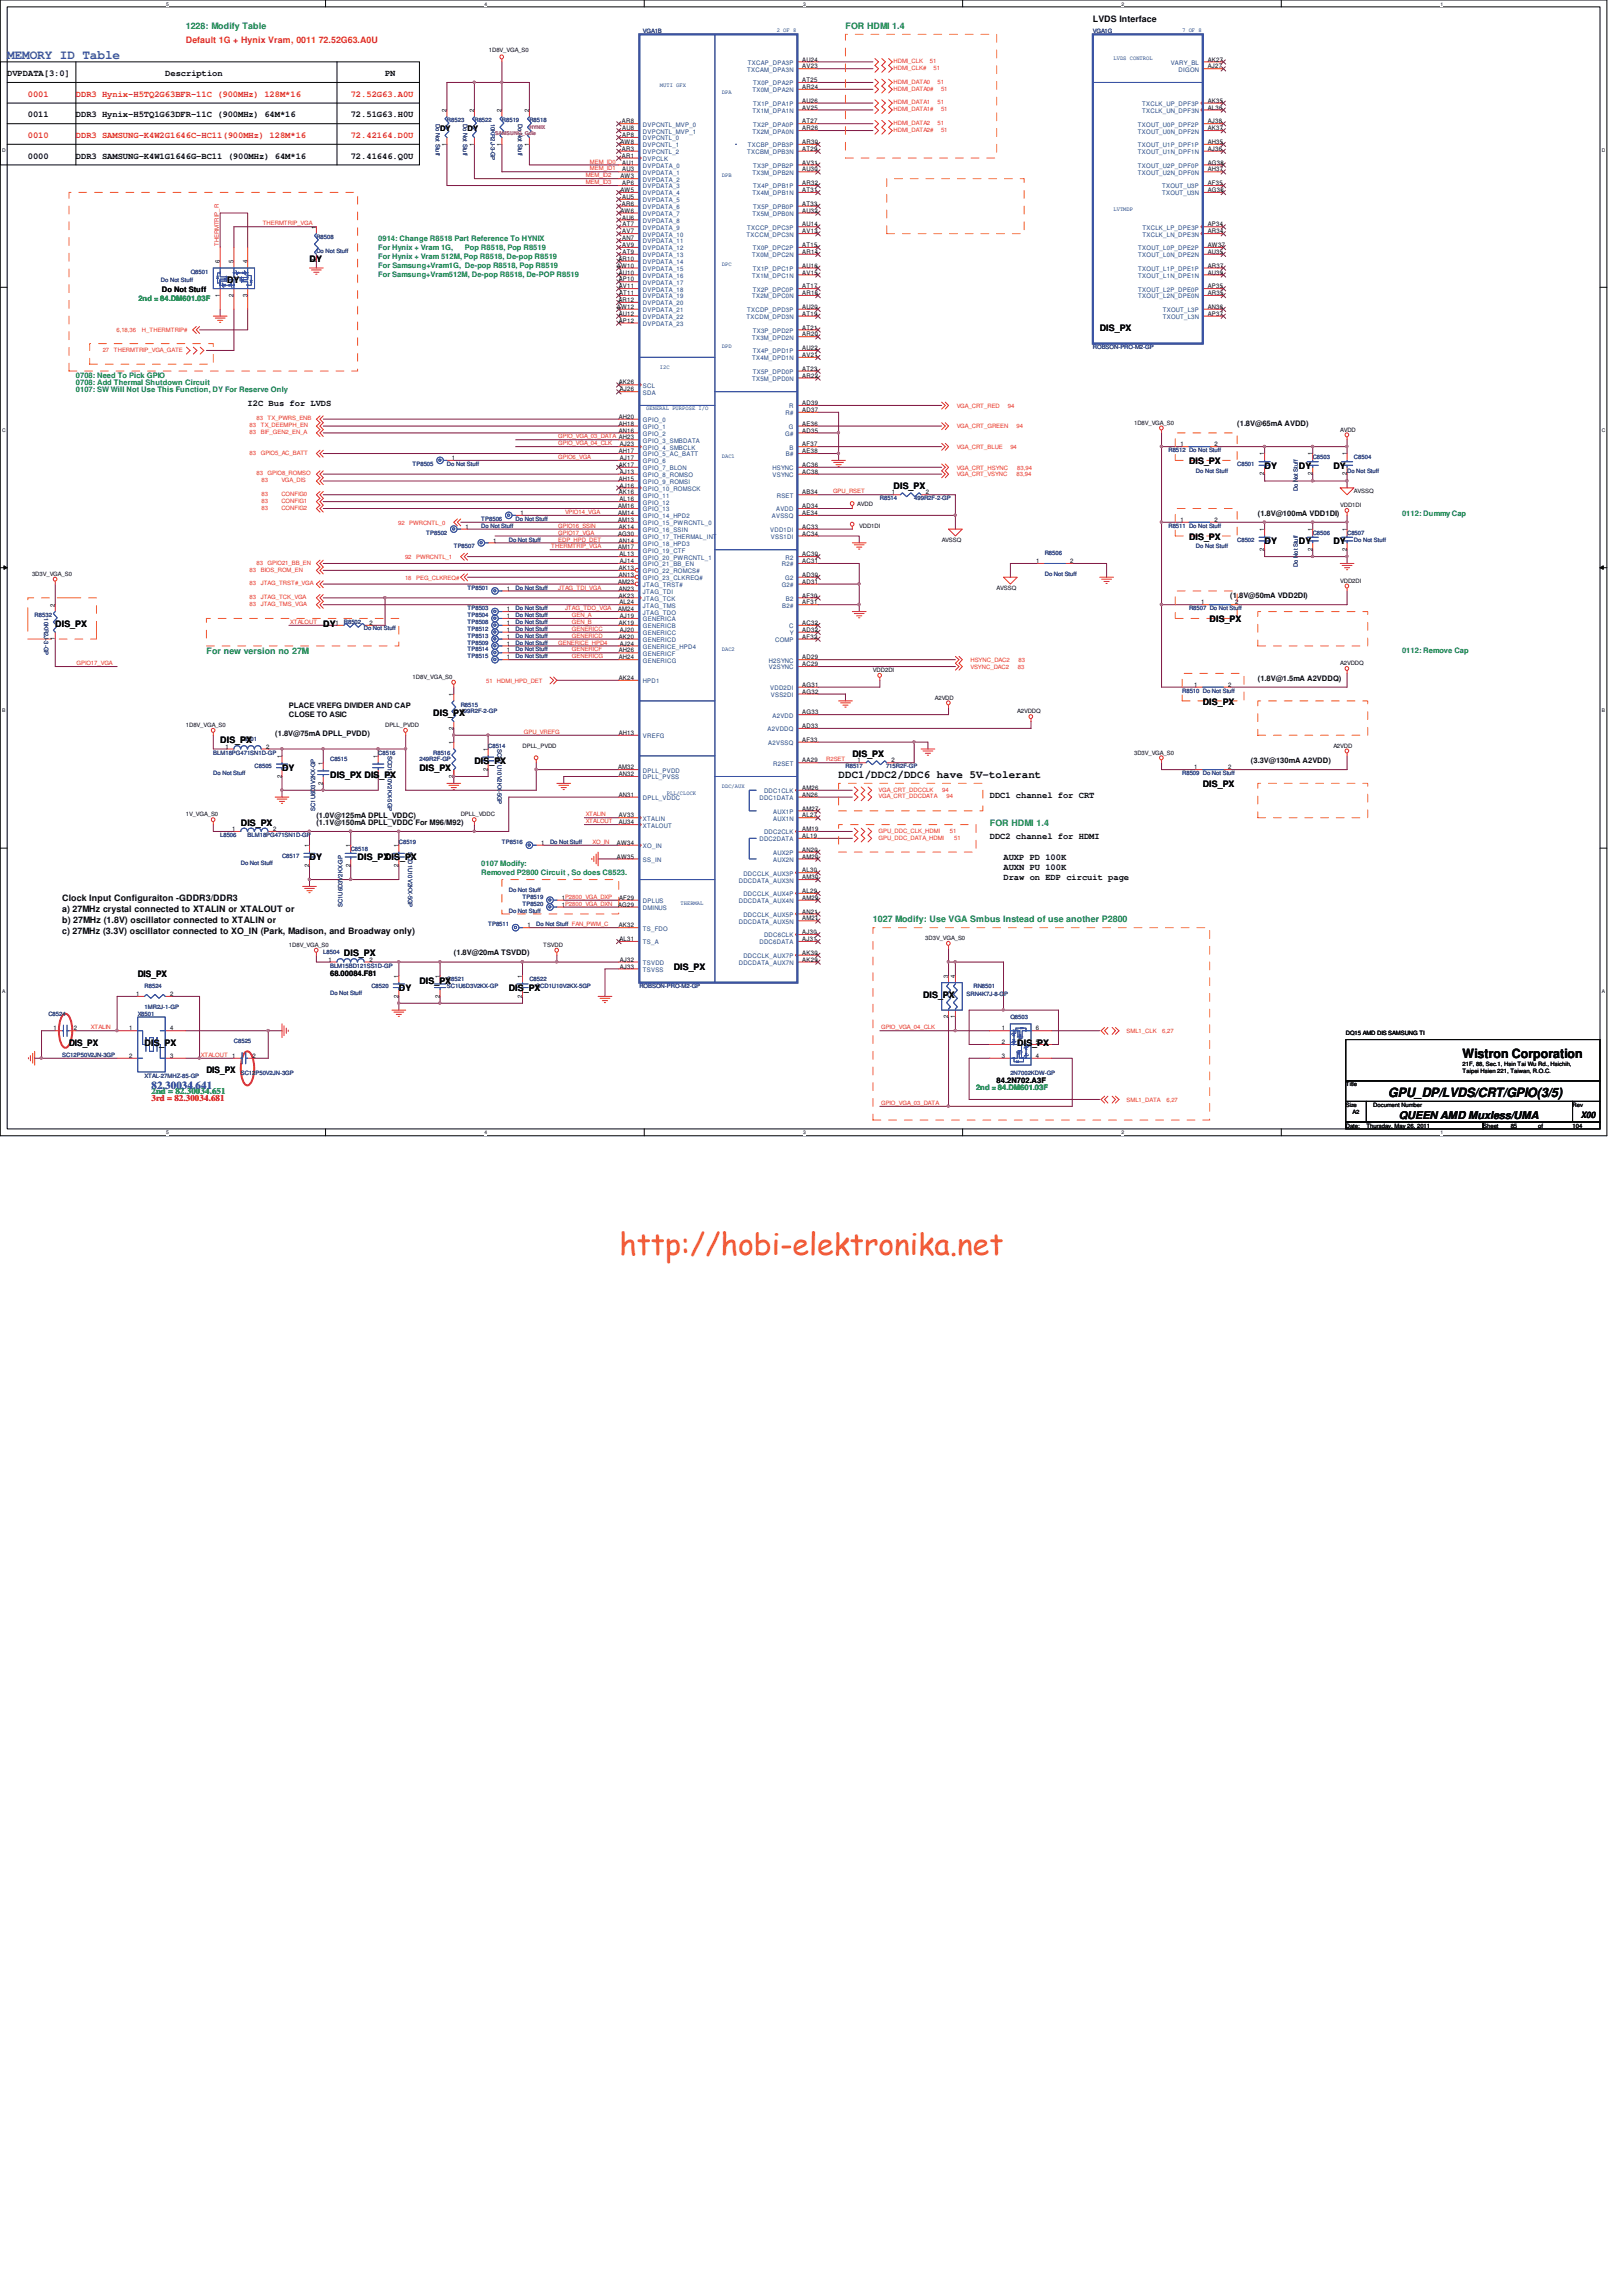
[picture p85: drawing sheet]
<svg xmlns="http://www.w3.org/2000/svg" width="210mm" height="297mm" viewBox="0 0 210 297" stroke-linecap="round" stroke-linejoin="round" font-family="sans-serif">
<defs><g id="words">
<text font-size="3.9" fill="#f15722" x="80.1" y="162.4">http://hobi-elektronika.net</text>
<text font-size="1.7" fill="#3a53a4" x=".9" y="7.7">MEMORY ID Table</text>
<g font-size="1.7" fill="#040505">
<text x="189.2" y="136.9">Wistron Corporation</text>
<text x="179.6" y="141.9">GPU_DP/LVDS/CRT/GPIO(3/5)</text>
</g>
<g font-size="1.4" fill="#040505">
<text x="108.5" y="100.7">DDC1/DDC2/DDC6 have 5V-tolerant</text>
<text x="181" y="144.8">QUEEN AMD Muxless/UMA</text>
</g>
<text font-size="1.4" fill="#3a53a4" x="19.6" y="140.8">82.30034.641</text>
<g font-size="1.1" fill="#ec2426">
<text x="24" y="5.5">Default 1G + Hynix Vram, 0011 72.52G63.A0U</text>
<text x="3.6" y="17.9">0010</text>
<text x="3.6" y="12.5">0001</text>
<text x="9.8" y="12.5">DDR3 Hynix-H5TQ2G63BFR-11C (900MHz) 128M*16</text>
<text x="9.8" y="17.9">DDR3 SAMSUNG-K4W2G1646C-HC11(900MHz) 128M*16</text>
<text x="45.4" y="12.5">72.52G63.A0U</text>
<text x="45.4" y="17.9">72.42164.D0U</text>
<text x="19.6" y="142.4">3rd = 82.30034.681</text>
</g>
<g font-size="1.1" fill="#0a8141">
<text x="24" y="3.7">1228: Modify Table</text>
<text x="109.4" y="3.7">FOR HDMI 1.4</text>
<text x="26.7" y="84.6">For new version no 27M</text>
<text x="128.1" y="106.8">FOR HDMI 1.4</text>
<text x="112.9" y="119.3">1027 Modify: Use VGA Smbus Instead of use another P2800</text>
<text x="19.6" y="141.5">2nd = 82.30034.651</text>
</g>
<g font-size="1.1" fill="#040505">
<text x="141.4" y="2.8">LVDS Interface</text>
<text x=".9" y="9.9">DVPDATA[3:0]</text>
<text x="21.4" y="9.9">Description</text>
<text x="49.8" y="9.9">PN</text>
<text x="3.6" y="15.2">0011</text>
<text x="9.8" y="15.2">DDR3 Hynix-H5TQ1G63DFR-11C (900MHz) 64M*16</text>
<text x="45.4" y="15.2">72.51G63.H0U</text>
<text x="3.6" y="20.5">0000</text>
<text x="9.8" y="20.5">DDR3 SAMSUNG-K4W1G1646G-BC11 (900MHz) 64M*16</text>
<text x="45.4" y="20.5">72.41646.Q0U</text>
<text x="40" y="34">DY</text>
<text x="29.4" y="36.6">DY</text>
<text x="142.3" y="42.8">DIS_PX</text>
<text x="32" y="52.5">I2C Bus for LVDS</text>
<text x="115.6" y="63.3">DIS_PX</text>
<text x="153.8" y="60.1">DIS_PX</text>
<text x="163.6" y="60.6">DY</text>
<text x="168.1" y="60.6">DY</text>
<text x="172.5" y="60.6">DY</text>
<text x="153.8" y="69.8">DIS_PX</text>
<text x="163.6" y="70.4">DY</text>
<text x="168.1" y="70.4">DY</text>
<text x="172.5" y="70.4">DY</text>
<text x="7.2" y="81.1">DIS_PX</text>
<text x="41.8" y="81.1">DY</text>
<text x="156.5" y="80.5">DIS_PX</text>
<text x="56" y="92.6">DIS_PX</text>
<text x="155.6" y="91.2">DIS_PX</text>
<text x="28.5" y="96.2">DIS_PX</text>
<text x="36.5" y="99.7">DY</text>
<text x="42.7" y="100.6">DIS_PX DIS_PX</text>
<text x="54.3" y="99.7">DIS_PX</text>
<text x="61.4" y="98.8">DIS_PX</text>
<text x="110.3" y="98">DIS_PX</text>
<text x="155.6" y="101.9">DIS_PX</text>
<text x="31.2" y="106.8">DIS_PX</text>
<text x="128.1" y="103.2">DDC1 channel for CRT</text>
<text x="40" y="111.3">DY</text>
<text x="46.3" y="111.3">DIS_PX</text>
<text x="49.8" y="111.3">DIS_PX</text>
<text x="128.1" y="108.5">DDC2 channel for HDMI</text>
<text x="129.8" y="111.2">AUXP PD 100K</text>
<text x="129.8" y="112.5">AUXN PU 100K</text>
<text x="129.8" y="113.8">Draw on EDP circuit page</text>
<text x="8" y="116.6">Clock Input Configuraiton -GDDR3/DDR3</text>
<text x="8" y="118">a) 27MHz crystal connected to XTALIN or XTALOUT or</text>
<text x="8" y="119.4">b) 27MHz (1.8V) oscillator connected to XTALIN or</text>
<text x="8" y="120.8">c) 27MHz (3.3V) oscillator connected to XO_IN (Park, Madison, and Broadway only)</text>
<text x="44.5" y="123.7">DIS_PX</text>
<text x="87.2" y="125.5">DIS_PX</text>
<text x="17.8" y="126.4">DIS_PX</text>
<text x="51.6" y="128.2">DY</text>
<text x="54.3" y="127.3">DIS_PX</text>
<text x="65.8" y="128.2">DIS_PX</text>
<text x="119.4" y="129.1">DIS_PX</text>
<text x="8.9" y="135.3">DIS_PX</text>
<text x="18.7" y="135.3">DIS_PX</text>
<text x="131.6" y="135.3">DIS_PX</text>
<text x="26.7" y="138.9">DIS_PX</text>
<text x="204.5" y="144.7">X00</text>
</g>
<g font-size="1" fill="#040505">
<text x="56.9" y="16.9">DY</text>
<text x="60.5" y="16.9">DY</text>
<text x="21" y="37.7">Do Not Stuff</text>
<text x="160.1" y="55.2">(1.8V@65mA AVDD)</text>
<text x="162.7" y="66.7">(1.8V@100mA VDD1DI)</text>
<text x="159.2" y="77.4">(1.8V@50mA VDD2DI)</text>
<text x="162.7" y="88.1">(1.8V@1.5mA A2VDDQ)</text>
<text x="35.6" y="95.2">(1.8V@75mA DPLL_PVDD)</text>
<text x="37.4" y="91.6">PLACE VREFG DIVIDER AND CAP</text>
<text x="37.4" y="92.8">CLOSE TO ASIC</text>
<text x="161.8" y="98.7">(3.3V@130mA A2VDD)</text>
<text x="40.9" y="105.8">(1.0V@125mA DPLL_VDDC)</text>
<text x="40.9" y="106.7">(1.1V@150mA DPLL_VDDC For M96/M92)</text>
<text x="58.7" y="123.6">(1.8V@20mA TSVDD)</text>
<text x="42.7" y="126.3">68.00084.F81</text>
<text x="128.9" y="140.2">84.2N702.A3F</text>
</g>
<g font-size="1" fill="#0a8141">
<text x="48.9" y="31.2">0914: Change R8518 Part Reference To HYNIX</text>
<text x="48.9" y="32.3">For Hynix + Vram 1G,</text>
<text x="48.9" y="33.5">For Hynix + Vram 512M, Pop R8518, De-pop R8519</text>
<text x="48.9" y="34.7">For Samsung+Vram1G, De-pop R8518, Pop R8519</text>
<text x="48.9" y="35.9">For Samsung+Vram512M, De-pop R8518, De-POP R8519</text>
<text x="60.2" y="32.3">Pop R8518, Pop R8519</text>
<text x="17.9" y="39">2nd = 84.DM601.03F</text>
<text x="9.8" y="49.8">0708: Add Thermal Shutdown Circuit</text>
<text x="9.8" y="48.9">0708: Need To Pick GPIO</text>
<text x="9.8" y="50.7">0107: SW Will Not Use This Function, DY For Reserve Only</text>
<text x="181.4" y="66.7">0112: Dummy Cap</text>
<text x="181.4" y="84.5">0112: Remove Cap</text>
<text x="62.3" y="112.1">0107 Modify:</text>
<text x="62.3" y="113.2">Removed P2800 Circuit , So does C8523.</text>
<text x="126.3" y="141.1">2nd = 84.DM601.03F</text>
</g>
<g font-size=".8" fill="#2d2d72">
<text x="83.2" y="4.3">VGA1B</text>
<text x="141.4" y="4.3">VGA1G</text>
<text x="56.4" y="16" transform="rotate(90 56.4 16)">Do Not Stuff</text>
<text x="57.8" y="15.8">R8523</text>
<text x="59.9" y="16" transform="rotate(90 59.9 16)">Do Not Stuff</text>
<text x="61.4" y="15.8">R8522</text>
<text x="63.5" y="16" transform="rotate(90 63.5 16)">10KR2J-3-GP</text>
<text x="64.9" y="15.8">R8519</text>
<text x="67.1" y="16" transform="rotate(90 67.1 16)">Do Not Stuff</text>
<text x="68.5" y="15.8">R8518</text>
<text x="24.7" y="35.4">Q8501</text>
<text x="40.9" y="30.9">R8508</text>
<text x="40.9" y="32.7">Do Not Stuff</text>
<text x="20.8" y="36.4">Do Not Stuff</text>
<text x="141.4" y="45.2">ROBSON-PRO-M2-GP</text>
<text x="151.2" y="58.5">R8512 Do Not Stuff</text>
<text x="169.8" y="59.4">C8503</text>
<text x="175.2" y="59.4">C8504</text>
<text x="53.4" y="60.3">TP8505</text>
<text x="57.8" y="60.3">Do Not Stuff</text>
<text x="113.8" y="64.7">R8514</text>
<text x="118.3" y="64.7">499R2F-2-GP</text>
<text x="154.7" y="61.2">Do Not Stuff</text>
<text x="160.1" y="60.3">C8501</text>
<text x="167.9" y="63.6" transform="rotate(-90 167.9 63.6)">Do Not Stuff</text>
<text x="174.3" y="61.2">Do Not Stuff</text>
<text x="55.2" y="69.2">TP8502</text>
<text x="58.7" y="71">TP8507</text>
<text x="62.3" y="67.4">TP8506</text>
<text x="62.3" y="68.3">Do Not Stuff</text>
<text x="65.8" y="70.1">Do Not Stuff</text>
<text x="66.7" y="67.4">Do Not Stuff</text>
<text x="135.2" y="71.8">R8506</text>
<text x="151.2" y="68.3">R8511 Do Not Stuff</text>
<text x="154.7" y="71">Do Not Stuff</text>
<text x="160.1" y="70.1">C8502</text>
<text x="169.8" y="69.2">C8506</text>
<text x="174.3" y="69.2">C8507</text>
<text x="175.2" y="70.1">Do Not Stuff</text>
<text x="60.5" y="76.3">TP8501</text>
<text x="66.7" y="76.3">Do Not Stuff</text>
<text x="135.2" y="74.5">Do Not Stuff</text>
<text x="167.9" y="73.4" transform="rotate(-90 167.9 73.4)">Do Not Stuff</text>
<text x="4.5" y="79.8">R8532</text>
<text x="5.7" y="80" transform="rotate(90 5.7 80)">10KR2J-3-GP</text>
<text x="44.5" y="80.7">R8502</text>
<text x="47.1" y="81.5">Do Not Stuff</text>
<text x="60.5" y="82.5">TP8513</text>
<text x="60.5" y="80.7">TP8508</text>
<text x="60.5" y="83.4">TP8509</text>
<text x="60.5" y="79.8">TP8504</text>
<text x="60.5" y="81.6">TP8512</text>
<text x="60.5" y="79">TP8503</text>
<text x="66.7" y="82.5">Do Not Stuff</text>
<text x="66.7" y="80.7">Do Not Stuff</text>
<text x="66.7" y="83.4">Do Not Stuff</text>
<text x="66.7" y="79.8">Do Not Stuff</text>
<text x="66.7" y="81.6">Do Not Stuff</text>
<text x="66.7" y="79">Do Not Stuff</text>
<text x="153.8" y="79">R8507 Do Not Stuff</text>
<text x="60.5" y="84.3">TP8514</text>
<text x="60.5" y="85.2">TP8515</text>
<text x="66.7" y="84.3">Do Not Stuff</text>
<text x="66.7" y="85.2">Do Not Stuff</text>
<text x="152.9" y="89.6">R8510 Do Not Stuff</text>
<text x="31.2" y="95.8">L8501</text>
<text x="59.6" y="91.5">R8515</text>
<text x="59.6" y="92.3">499R2F-2-GP</text>
<text x="27.6" y="97.6">BLM18PG471SN1D-GP</text>
<text x="27.6" y="100.3">Do Not Stuff</text>
<text x="32.9" y="99.4">C8505</text>
<text x="42.7" y="98.5">C8515</text>
<text x="48.9" y="97.6">C8516</text>
<text x="50.2" y="97.8" transform="rotate(90 50.2 97.8)">SCD1U10V2KX-5GP</text>
<text x="54.3" y="98.5">249R2F-GP</text>
<text x="56" y="97.6">R8516</text>
<text x="63.2" y="96.7">C8514</text>
<text x="64.4" y="96.9" transform="rotate(90 64.4 96.9)">SCD1U10V2KX-5GP</text>
<text x="109.4" y="99.4">R8517</text>
<text x="114.6" y="99.3">715R2F-GP</text>
<text x="152.9" y="100.3">R8509 Do Not Stuff</text>
<text x="40.8" y="104.9" transform="rotate(-90 40.8 104.9)">SC1U6D3V2KX-GP</text>
<text x="28.5" y="108.3">L8506</text>
<text x="31.2" y="111.8">Do Not Stuff</text>
<text x="32" y="108.3">BLM18PG471SN1D-GP</text>
<text x="36.5" y="111">C8517</text>
<text x="45.4" y="110.1">C8518</text>
<text x="51.6" y="109.2">C8519</text>
<text x="52.8" y="110.2" transform="rotate(90 52.8 110.2)">SCD1U10V2KX-5GP</text>
<text x="64.9" y="109.2">TP8516</text>
<text x="71.2" y="109.2">Do Not Stuff</text>
<text x="44.3" y="117.3" transform="rotate(-90 44.3 117.3)">SC1U6D3V2KX-GP</text>
<text x="63.2" y="119.8">TP8511</text>
<text x="65.8" y="115.4">Do Not Stuff</text>
<text x="65.8" y="118.1">Do Not Stuff</text>
<text x="67.6" y="116.3">TP8519</text>
<text x="67.6" y="117.2">TP8520</text>
<text x="69.4" y="119.8">Do Not Stuff FAN_PWM_C</text>
<text x="41.8" y="123.4">L8504</text>
<text x="42.7" y="125.2">BLM15BD121SS1D-GP</text>
<text x="6.3" y="131.4">C8524</text>
<text x="17.8" y="131.4">X8501</text>
<text x="18.7" y="127.8">R8524</text>
<text x="18.7" y="130.5">1MR2J-1-GP</text>
<text x="42.7" y="128.7">Do Not Stuff</text>
<text x="48" y="127.8">C8520</text>
<text x="57.8" y="127">C8521</text>
<text x="57.8" y="127.8">SC1U6D3V2KX-GP</text>
<text x="68.5" y="127">C8522</text>
<text x="69.4" y="127.8">SCD1U10V2KX-5GP</text>
<text x="82.7" y="127.8">ROBSON-PRO-M2-GP</text>
<text x="125" y="128.9">SRN4K7J-8-GP</text>
<text x="125.9" y="127.8">RN8501</text>
<text x="130.7" y="131.9">Q8503</text>
<text x="8" y="136.7">SC12P50V2JN-3GP</text>
<text x="30.3" y="135">C8525</text>
<text x="18.7" y="139.4">XTAL-27MHZ-85-GP</text>
<text x="31.2" y="139.1">SC12P50V2JN-3GP</text>
<text x="130.7" y="139.1">2N7002KDW-GP</text>
</g>
<g font-size=".8" fill="#3a53a4">
<text x="100.5" y="4.2">2 OF 8</text>
<text x="152.9" y="4.2">7 OF 8</text>
<text x="85.4" y="11.3">MUTI GFX</text>
<text x="144.1" y="7.7">LVDS CONTROL</text>
<text x="93.4" y="12.2">DPA</text>
<text x="93.4" y="22.9">DPB</text>
<text x="144.1" y="27.3">LVTMDP</text>
<text x="93.4" y="34.4">DPC</text>
<text x="85.4" y="47.8">I2C</text>
<text x="93.4" y="45.1">DPD</text>
<text x="83.6" y="53.1">GENERAL PURPOSE I/O</text>
<text x="93.4" y="59.3">DAC1</text>
<text x="93.4" y="84.2">DAC2</text>
<text x="93.4" y="102">DDC/AUX</text>
<text x="86.3" y="102.9">PLL/CLOCK</text>
<text x="88" y="117.1">THERMAL</text>
</g>
<g font-size=".8" fill="#040505">
<text x="63.2" y="6.8">1D8V_VGA_S0</text>
<text x="103.8" y="11.5">AR24</text>
<text x="103.8" y="8.8">AV23</text>
<text x="103.8" y="10.6">AT25</text>
<text x="103.8" y="8">AU24</text>
<text x="156.2" y="8.8">AJ27</text>
<text x="156.2" y="8">AK27</text>
<text x="57.8" y="14.5" transform="rotate(-90 57.8 14.5)">2</text>
<text x="61.3" y="14.5" transform="rotate(-90 61.3 14.5)">2</text>
<text x="64.9" y="14.5" transform="rotate(-90 64.9 14.5)">2</text>
<text x="68.4" y="14.5" transform="rotate(-90 68.4 14.5)">2</text>
<text x="80.5" y="16">AR8</text>
<text x="80.5" y="17.7">AP8</text>
<text x="80.5" y="16.8">AU8</text>
<text x="103.8" y="14.2">AV25</text>
<text x="103.8" y="16.8">AR26</text>
<text x="103.8" y="13.3">AU26</text>
<text x="103.8" y="16">AT27</text>
<text x="156.2" y="16.8">AK37</text>
<text x="156.2" y="16">AJ38</text>
<text x="156.2" y="14.2">AL36</text>
<text x="156.2" y="13.3">AK35</text>
<text x="57.8" y="18.8" transform="rotate(-90 57.8 18.8)">1</text>
<text x="61.3" y="18.8" transform="rotate(-90 61.3 18.8)">1</text>
<text x="64.9" y="18.8" transform="rotate(-90 64.9 18.8)">1</text>
<text x="68.4" y="18.8" transform="rotate(-90 68.4 18.8)">1</text>
<text x="80.3" y="18.6">AW8</text>
<text x="80.3" y="23.1">AW3</text>
<text x="80.5" y="20.4">AR1</text>
<text x="80.5" y="19.5">AR3</text>
<text x="80.5" y="21.3">AU1</text>
<text x="80.5" y="22.2">AU3</text>
<text x="80.5" y="24">AP6</text>
<text x="103.8" y="22.2">AU30</text>
<text x="103.8" y="19.5">AT29</text>
<text x="103.8" y="21.3">AV31</text>
<text x="103.8" y="24">AR32</text>
<text x="103.8" y="18.6">AR30</text>
<text x="156.2" y="19.5">AJ36</text>
<text x="156.2" y="18.6">AH35</text>
<text x="156.2" y="22.2">AH37</text>
<text x="156.2" y="21.3">AG38</text>
<text x="156.2" y="24">AF35</text>
<text x="40.9" y="29.6" transform="rotate(-90 40.9 29.6)">1</text>
<text x="80.3" y="24.8">AW5</text>
<text x="80.3" y="27.5">AW6</text>
<text x="80.5" y="26.6">AR6</text>
<text x="80.5" y="25.7">AU5</text>
<text x="80.5" y="28.4">AU6</text>
<text x="80.6" y="29.3">AT7</text>
<text x="103.8" y="24.8">AT31</text>
<text x="103.8" y="27.5">AU32</text>
<text x="103.8" y="29.3">AU14</text>
<text x="103.8" y="26.6">AT33</text>
<text x="156.2" y="29.3">AP34</text>
<text x="156.2" y="24.8">AG36</text>
<text x="28.4" y="34" transform="rotate(-90 28.4 34)">6</text>
<text x="30.2" y="34" transform="rotate(-90 30.2 34)">5</text>
<text x="32" y="34" transform="rotate(-90 32 34)">4</text>
<text x="40.9" y="34" transform="rotate(-90 40.9 34)">2</text>
<text x="79.8" y="34.6">AW10</text>
<text x="80" y="33.7">AR10</text>
<text x="80" y="35.5">AU10</text>
<text x="80.5" y="30.2">AV7</text>
<text x="80.5" y="31.1">AN7</text>
<text x="80.5" y="32">AV9</text>
<text x="80.6" y="32.9">AT9</text>
<text x="103.8" y="30.2">AV13</text>
<text x="103.8" y="32.9">AR14</text>
<text x="103.8" y="35.5">AV15</text>
<text x="103.8" y="32">AT15</text>
<text x="103.8" y="34.6">AU16</text>
<text x="156.2" y="32.9">AU35</text>
<text x="156.2" y="32">AW37</text>
<text x="156.2" y="35.5">AU39</text>
<text x="156.2" y="34.6">AR37</text>
<text x="156.2" y="30.2">AR34</text>
<text x="28.4" y="38.4" transform="rotate(-90 28.4 38.4)">1</text>
<text x="30.2" y="38.4" transform="rotate(-90 30.2 38.4)">2</text>
<text x="32" y="38.4" transform="rotate(-90 32 38.4)">3</text>
<text x="79.8" y="40">AW12</text>
<text x="80" y="39.1">AR12</text>
<text x="80" y="36.4">AP10</text>
<text x="80" y="37.3">AV11</text>
<text x="80" y="40.9">AU12</text>
<text x="80" y="41.7">AP12</text>
<text x="80.1" y="38.2">AT11</text>
<text x="103.8" y="40.9">AT19</text>
<text x="103.8" y="38.2">AR16</text>
<text x="103.8" y="40">AU20</text>
<text x="103.8" y="37.3">AT17</text>
<text x="156.2" y="40.9">AP37</text>
<text x="156.2" y="40">AN36</text>
<text x="156.2" y="38.2">AR35</text>
<text x="156.2" y="37.3">AP35</text>
<text x="103.8" y="43.5">AR20</text>
<text x="103.8" y="46.2">AV21</text>
<text x="103.8" y="42.6">AT21</text>
<text x="103.8" y="45.3">AU22</text>
<text x="103.8" y="48">AT23</text>
<text x="80" y="49.7">AK26</text>
<text x="80.2" y="50.6">AJ26</text>
<text x="103.8" y="52.4">AD39</text>
<text x="103.8" y="53.3">AD37</text>
<text x="103.8" y="48.9">AR22</text>
<text x="58.5" y="59.5">1</text>
<text x="80" y="54.2">AH20</text>
<text x="80" y="55.1">AH18</text>
<text x="80" y="56">AN16</text>
<text x="80" y="58.6">AH17</text>
<text x="80.2" y="57.7">AJ23</text>
<text x="80.2" y="59.5">AJ17</text>
<text x="103.8" y="58.6">AE38</text>
<text x="103.8" y="57.7">AF37</text>
<text x="103.8" y="55.1">AE36</text>
<text x="103.8" y="56">AD35</text>
<text x="146.7" y="54.9">1D8V_VGA_S0</text>
<text x="152.7" y="57.7">1</text>
<text x="157.1" y="57.7">2</text>
<text x="163.6" y="58.9" transform="rotate(-90 163.6 58.9)">1</text>
<text x="169.8" y="58.9" transform="rotate(-90 169.8 58.9)">1</text>
<text x="173.4" y="55.8">AVDD</text>
<text x="174.2" y="58.9" transform="rotate(-90 174.2 58.9)">1</text>
<text x="80" y="65.7">AM16</text>
<text x="80" y="64">AK16</text>
<text x="80" y="60.4">AK17</text>
<text x="80" y="62.2">AH15</text>
<text x="80.1" y="64.9">AL16</text>
<text x="80.2" y="63.1">AJ16</text>
<text x="80.2" y="61.3">AJ13</text>
<text x="103.8" y="64">AB34</text>
<text x="103.8" y="65.7">AD34</text>
<text x="103.8" y="60.4">AC36</text>
<text x="103.8" y="61.3">AC38</text>
<text x="110.9" y="65.4">AVDD</text>
<text x="115.4" y="64">1</text>
<text x="119.8" y="64">2</text>
<text x="163.6" y="61.5" transform="rotate(-90 163.6 61.5)">2</text>
<text x="169.8" y="61.5" transform="rotate(-90 169.8 61.5)">2</text>
<text x="173.4" y="65.6">VDD1DI</text>
<text x="174.2" y="61.5" transform="rotate(-90 174.2 61.5)">2</text>
<text x="175.2" y="63.8">AVSSQ</text>
<text x="60.2" y="68.4">1</text>
<text x="63.8" y="70.2">1</text>
<text x="67.3" y="66.6">1</text>
<text x="80" y="66.6">AM14</text>
<text x="80" y="67.5">AM13</text>
<text x="80" y="69.3">AG30</text>
<text x="80" y="71.1">AM17</text>
<text x="80" y="68.4">AK14</text>
<text x="80" y="70.2">AN14</text>
<text x="80.1" y="72">AL13</text>
<text x="103.8" y="72">AC30</text>
<text x="103.8" y="66.6">AE34</text>
<text x="103.8" y="69.3">AC34</text>
<text x="103.8" y="68.4">AC33</text>
<text x="111.2" y="68.3">VDD1DI</text>
<text x="121.8" y="70.1">AVSSQ</text>
<text x="152.7" y="67.5">1</text>
<text x="157.1" y="67.5">2</text>
<text x="163.6" y="71.3" transform="rotate(-90 163.6 71.3)">2</text>
<text x="163.6" y="68.7" transform="rotate(-90 163.6 68.7)">1</text>
<text x="169.8" y="71.3" transform="rotate(-90 169.8 71.3)">2</text>
<text x="169.8" y="68.7" transform="rotate(-90 169.8 68.7)">1</text>
<text x="174.2" y="71.3" transform="rotate(-90 174.2 71.3)">2</text>
<text x="174.2" y="68.7" transform="rotate(-90 174.2 68.7)">1</text>
<text x="4.1" y="74.5">3D3V_VGA_S0</text>
<text x="65.6" y="76.4">1</text>
<text x="80" y="75.5">AM23</text>
<text x="80" y="73.7">AK13</text>
<text x="80" y="74.6">AN13</text>
<text x="80" y="77.3">AK23</text>
<text x="80" y="76.4">AN23</text>
<text x="80.2" y="72.9">AJ14</text>
<text x="103.8" y="72.9">AC31</text>
<text x="103.8" y="77.3">AF30</text>
<text x="103.8" y="75.5">AD31</text>
<text x="103.8" y="74.6">AD30</text>
<text x="128.9" y="76.3">AVSSQ</text>
<text x="134.1" y="72.9">1</text>
<text x="138.5" y="72.9">2</text>
<text x="173.4" y="75.4">VDD2DI</text>
<text x="7.1" y="82.8" transform="rotate(-90 7.1 82.8)">1</text>
<text x="7.1" y="78.5" transform="rotate(-90 7.1 78.5)">2</text>
<text x="43.4" y="80.9">1</text>
<text x="47.8" y="80.9">2</text>
<text x="65.6" y="82.6">1</text>
<text x="65.6" y="80.9">1</text>
<text x="65.6" y="83.5">1</text>
<text x="65.6" y="80">1</text>
<text x="65.6" y="81.7">1</text>
<text x="65.6" y="79.1">1</text>
<text x="80" y="79.1">AM24</text>
<text x="80" y="80.9">AK19</text>
<text x="80" y="82.6">AK20</text>
<text x="80.1" y="78.2">AL24</text>
<text x="80.2" y="80">AJ19</text>
<text x="80.2" y="81.7">AJ20</text>
<text x="80.2" y="83.5">AJ24</text>
<text x="103.8" y="80.9">AC32</text>
<text x="103.8" y="78.2">AF31</text>
<text x="103.8" y="82.6">AF32</text>
<text x="103.8" y="81.7">AD32</text>
<text x="155.4" y="78.2">1</text>
<text x="159.8" y="78.2">2</text>
<text x="53.4" y="87.8">1D8V_VGA_S0</text>
<text x="65.6" y="84.4">1</text>
<text x="65.6" y="85.3">1</text>
<text x="80" y="84.4">AH26</text>
<text x="80" y="85.3">AH24</text>
<text x="80" y="88">AK24</text>
<text x="103.8" y="85.3">AD29</text>
<text x="103.8" y="86.2">AC29</text>
<text x="103.8" y="89.7">AG32</text>
<text x="103.8" y="88.9">AG31</text>
<text x="112.9" y="87">VDD2DI</text>
<text x="154.5" y="88.9">1</text>
<text x="158.9" y="88.9">2</text>
<text x="173.4" y="86.1">A2VDDQ</text>
<text x="24" y="94.1">1D8V_VGA_S0</text>
<text x="49.8" y="94.1">DPLL_PVDD</text>
<text x="58.7" y="94.4" transform="rotate(-90 58.7 94.4)">2</text>
<text x="58.7" y="90" transform="rotate(-90 58.7 90)">1</text>
<text x="80" y="95.1">AH13</text>
<text x="103.8" y="96">AF33</text>
<text x="103.8" y="92.4">AG33</text>
<text x="103.8" y="94.2">AD33</text>
<text x="120.9" y="90.5">A2VDD</text>
<text x="131.6" y="92.3">A2VDDQ</text>
<text x="29.2" y="96.9">1</text>
<text x="34.5" y="96.9">2</text>
<text x="36.4" y="100.6" transform="rotate(-90 36.4 100.6)">2</text>
<text x="36.4" y="98" transform="rotate(-90 36.4 98)">1</text>
<text x="41.8" y="101.5" transform="rotate(-90 41.8 101.5)">2</text>
<text x="41.8" y="98.9" transform="rotate(-90 41.8 98.9)">1</text>
<text x="48.9" y="100.6" transform="rotate(-90 48.9 100.6)">2</text>
<text x="48.9" y="98" transform="rotate(-90 48.9 98)">1</text>
<text x="58.7" y="100.6" transform="rotate(-90 58.7 100.6)">2</text>
<text x="58.7" y="96.3" transform="rotate(-90 58.7 96.3)">1</text>
<text x="63.1" y="99.7" transform="rotate(-90 63.1 99.7)">2</text>
<text x="63.1" y="97.2" transform="rotate(-90 63.1 97.2)">1</text>
<text x="67.6" y="96.7">DPLL_PVDD</text>
<text x="80" y="99.5">AM32</text>
<text x="80" y="100.4">AN32</text>
<text x="103.8" y="98.6">AA29</text>
<text x="111" y="98.6">1</text>
<text x="115.4" y="98.6">2</text>
<text x="146.7" y="97.6">3D3V_VGA_S0</text>
<text x="154.5" y="99.5">1</text>
<text x="158.9" y="99.5">2</text>
<text x="172.5" y="96.7">A2VDD</text>
<text x="24" y="105.6">1V_VGA_S0</text>
<text x="30.1" y="107.5">1</text>
<text x="35.3" y="107.5">2</text>
<text x="59.6" y="105.6">DPLL_VDDC</text>
<text x="80" y="103.1">AN31</text>
<text x="80" y="105.7">AV33</text>
<text x="80" y="106.6">AU34</text>
<text x="103.8" y="105.7">AL27</text>
<text x="103.8" y="104.9">AM27</text>
<text x="103.8" y="103.1">AN26</text>
<text x="103.8" y="102.2">AM26</text>
<text x="103.8" y="107.5">AM19</text>
<text x="40" y="112.2" transform="rotate(-90 40 112.2)">2</text>
<text x="40" y="109.6" transform="rotate(-90 40 109.6)">1</text>
<text x="45.3" y="112.2" transform="rotate(-90 45.3 112.2)">2</text>
<text x="45.3" y="109.6" transform="rotate(-90 45.3 109.6)">1</text>
<text x="51.6" y="112.2" transform="rotate(-90 51.6 112.2)">2</text>
<text x="51.6" y="109.6" transform="rotate(-90 51.6 109.6)">1</text>
<text x="70" y="109.3">1</text>
<text x="79.8" y="109.3">AW34</text>
<text x="79.8" y="111.1">AW35</text>
<text x="103.8" y="111.1">AM20</text>
<text x="103.8" y="110.2">AN20</text>
<text x="103.8" y="108.4">AL19</text>
<text x="103.8" y="112.9">AL30</text>
<text x="103.8" y="113.7">AM30</text>
<text x="68.2" y="120">1</text>
<text x="72.7" y="116.4">1P2800_VGA_DXP</text>
<text x="72.7" y="117.3">1P2800_VGA_DXN</text>
<text x="80" y="117.3">AG29</text>
<text x="80" y="120">AK32</text>
<text x="80.1" y="116.4">AF29</text>
<text x="103.8" y="115.5">AL29</text>
<text x="103.8" y="118.2">AN21</text>
<text x="103.8" y="116.4">AM29</text>
<text x="103.8" y="119.1">AM21</text>
<text x="37.4" y="122.5">1D8V_VGA_S0</text>
<text x="42.5" y="124.4">1</text>
<text x="47.8" y="124.4">2</text>
<text x="70.3" y="122.5">TSVDD</text>
<text x="80.1" y="121.8">AL31</text>
<text x="80.2" y="124.4">AJ32</text>
<text x="80.2" y="125.3">AJ33</text>
<text x="103.8" y="121.8">AJ31</text>
<text x="103.8" y="123.5">AK30</text>
<text x="103.8" y="124.4">AK29</text>
<text x="103.8" y="120.9">AJ30</text>
<text x="119.7" y="121.6">3D3V_VGA_S0</text>
<text x="17.6" y="128.9">1</text>
<text x="22" y="128.9">2</text>
<text x="51.6" y="129.1" transform="rotate(-90 51.6 129.1)">2</text>
<text x="51.6" y="126.5" transform="rotate(-90 51.6 126.5)">1</text>
<text x="56.9" y="129.1" transform="rotate(-90 56.9 129.1)">2</text>
<text x="56.9" y="126.5" transform="rotate(-90 56.9 126.5)">1</text>
<text x="67.6" y="129.1" transform="rotate(-90 67.6 129.1)">2</text>
<text x="67.6" y="126.5" transform="rotate(-90 67.6 126.5)">1</text>
<text x="122.7" y="131.7" transform="rotate(-90 122.7 131.7)">2</text>
<text x="122.7" y="126.5" transform="rotate(-90 122.7 126.5)">3</text>
<text x="123.6" y="131.7" transform="rotate(-90 123.6 131.7)">1</text>
<text x="123.6" y="126.5" transform="rotate(-90 123.6 126.5)">4</text>
<text x="6.9" y="133.3">1</text>
<text x="9.6" y="133.3">2</text>
<text x="16.7" y="133.3">1</text>
<text x="16.7" y="136.9">2</text>
<text x="22" y="133.3">4</text>
<text x="22" y="136.9">3</text>
<text x="30.1" y="136.9">1</text>
<text x="32.7" y="136.9">2</text>
<text x="129.6" y="133.3">1</text>
<text x="129.6" y="135.1">2</text>
<text x="129.6" y="136.9">3</text>
<text x="134" y="136.9">4</text>
<text x="134" y="135.1">5</text>
<text x="134" y="133.3">6</text>
<text x="174.1" y="133.9">DQ15 AMD DIS SAMSUNG TI</text>
<text x="189.2" y="137.9">21F, 88, Sec.1, Hsin Tai Wu Rd., Hsichih,</text>
<text x="174.1" y="140.5">Title</text>
<text x="174.1" y="143.2">Size</text>
<text x="177.7" y="143.2">Document Number</text>
<text x="189.2" y="138.8">Taipei Hsien 221, Taiwan, R.O.C.</text>
<text x="203.4" y="143.2">Rev</text>
<text x="174.1" y="145.9">Date:</text>
<text x="175" y="144.1">A2</text>
<text x="176.8" y="145.9">Thursday, May 26, 2011</text>
<text x="191.9" y="145.9">Sheet</text>
<text x="195.4" y="145.9">85</text>
<text x="199" y="145.9">of</text>
<text x="203.4" y="145.9">104</text>
</g>
<g font-size=".8" fill="#1d437e">
<text x="96.7" y="9.3">TXCAM_DPA3N</text>
<text x="96.8" y="8.4">TXCAP_DPA3P</text>
<text x="97.4" y="11.9">TX0M_DPA2N</text>
<text x="97.4" y="11">TX0P_DPA2P</text>
<text x="151.5" y="8.4">VARY_BL</text>
<text x="152.5" y="9.3">DIGON</text>
<text x="83.2" y="16.4">DVPCNTL_MVP_0</text>
<text x="83.2" y="17.3">DVPCNTL_MVP_1</text>
<text x="97.4" y="14.6">TX1M_DPA1N</text>
<text x="97.4" y="17.3">TX2M_DPA0N</text>
<text x="97.4" y="13.7">TX1P_DPA1P</text>
<text x="97.4" y="16.4">TX2P_DPA0P</text>
<text x="147.2" y="17.3">TXOUT_U0N_DPF2N</text>
<text x="147.2" y="16.4">TXOUT_U0P_DPF2P</text>
<text x="147.8" y="14.6">TXCLK_UN_DPF3N</text>
<text x="147.8" y="13.7">TXCLK_UP_DPF3P</text>
<text x="83.2" y="20.8">DVPCLK</text>
<text x="83.2" y="18.2">DVPCNTL_0</text>
<text x="83.2" y="19">DVPCNTL_1</text>
<text x="83.2" y="19.9">DVPCNTL_2</text>
<text x="83.2" y="21.7">DVPDATA_0</text>
<text x="83.2" y="22.6">DVPDATA_1</text>
<text x="83.2" y="23.5">DVPDATA_2</text>
<text x="96.7" y="19.9">TXCBM_DPB3N</text>
<text x="96.8" y="19">TXCBP_DPB3P</text>
<text x="97.4" y="22.6">TX3M_DPB2N</text>
<text x="97.4" y="21.7">TX3P_DPB2P</text>
<text x="147.2" y="19.9">TXOUT_U1N_DPF1N</text>
<text x="147.2" y="19">TXOUT_U1P_DPF1P</text>
<text x="147.2" y="22.6">TXOUT_U2N_DPF0N</text>
<text x="147.2" y="21.7">TXOUT_U2P_DPF0P</text>
<text x="83.2" y="24.4">DVPDATA_3</text>
<text x="83.2" y="25.3">DVPDATA_4</text>
<text x="83.2" y="26.2">DVPDATA_5</text>
<text x="83.2" y="27.1">DVPDATA_6</text>
<text x="83.2" y="27.9">DVPDATA_7</text>
<text x="83.2" y="28.8">DVPDATA_8</text>
<text x="83.2" y="29.7">DVPDATA_9</text>
<text x="96.7" y="29.7">TXCCP_DPC3P</text>
<text x="97.4" y="25.3">TX4M_DPB1N</text>
<text x="97.4" y="27.9">TX5M_DPB0N</text>
<text x="97.4" y="24.4">TX4P_DPB1P</text>
<text x="97.4" y="27.1">TX5P_DPB0P</text>
<text x="147.8" y="29.7">TXCLK_LP_DPE3P</text>
<text x="150.4" y="25.3">TXOUT_U3N</text>
<text x="150.4" y="24.4">TXOUT_U3P</text>
<text x="83.2" y="30.6">DVPDATA_10</text>
<text x="83.2" y="31.5">DVPDATA_11</text>
<text x="83.2" y="32.4">DVPDATA_12</text>
<text x="83.2" y="33.3">DVPDATA_13</text>
<text x="83.2" y="34.2">DVPDATA_14</text>
<text x="83.2" y="35.1">DVPDATA_15</text>
<text x="83.2" y="35.9">DVPDATA_16</text>
<text x="96.6" y="30.6">TXCCM_DPC3N</text>
<text x="97.3" y="33.3">TX0M_DPC2N</text>
<text x="97.3" y="35.9">TX1M_DPC1N</text>
<text x="97.4" y="32.4">TX0P_DPC2P</text>
<text x="97.4" y="35.1">TX1P_DPC1P</text>
<text x="147.3" y="33.3">TXOUT_L0N_DPE2N</text>
<text x="147.3" y="32.4">TXOUT_L0P_DPE2P</text>
<text x="147.3" y="35.9">TXOUT_L1N_DPE1N</text>
<text x="147.3" y="35.1">TXOUT_L1P_DPE1P</text>
<text x="147.8" y="30.6">TXCLK_LN_DPE3N</text>
<text x="83.2" y="36.8">DVPDATA_17</text>
<text x="83.2" y="37.7">DVPDATA_18</text>
<text x="83.2" y="38.6">DVPDATA_19</text>
<text x="83.2" y="39.5">DVPDATA_20</text>
<text x="83.2" y="40.4">DVPDATA_21</text>
<text x="83.2" y="41.3">DVPDATA_22</text>
<text x="96.6" y="41.3">TXCDM_DPD3N</text>
<text x="96.7" y="40.4">TXCDP_DPD3P</text>
<text x="97.3" y="38.6">TX2M_DPC0N</text>
<text x="97.4" y="37.7">TX2P_DPC0P</text>
<text x="147.3" y="38.6">TXOUT_L2N_DPE0N</text>
<text x="147.3" y="37.7">TXOUT_L2P_DPE0P</text>
<text x="150.4" y="41.3">TXOUT_L3N</text>
<text x="150.4" y="40.4">TXOUT_L3P</text>
<text x="83.2" y="42.2">DVPDATA_23</text>
<text x="97.3" y="43.9">TX3M_DPD2N</text>
<text x="97.3" y="46.6">TX4M_DPD1N</text>
<text x="97.4" y="43.1">TX3P_DPD2P</text>
<text x="97.4" y="45.7">TX4P_DPD1P</text>
<text x="83.2" y="50.2">SCL</text>
<text x="83.2" y="51.1">SDA</text>
<text x="97.3" y="49.3">TX5M_DPD0N</text>
<text x="97.4" y="48.4">TX5P_DPD0P</text>
<text x="101.6" y="53.7">R#</text>
<text x="102.1" y="52.8">R</text>
<text x="83.2" y="54.6">GPIO_0</text>
<text x="83.2" y="55.5">GPIO_1</text>
<text x="83.2" y="56.4">GPIO_2</text>
<text x="83.2" y="57.3">GPIO_3_SMBDATA</text>
<text x="83.2" y="58.2">GPIO_4_SMBCLK</text>
<text x="83.2" y="59.1">GPIO_5_AC_BATT</text>
<text x="83.2" y="59.9">GPIO_6</text>
<text x="101.6" y="56.4">G#</text>
<text x="101.7" y="59.1">B#</text>
<text x="102.1" y="55.5">G</text>
<text x="102.1" y="58.2">B</text>
<text x="83.2" y="63.5">GPIO_10_ROMSCK</text>
<text x="83.2" y="64.4">GPIO_11</text>
<text x="83.2" y="65.3">GPIO_12</text>
<text x="83.2" y="60.8">GPIO_7_BLON</text>
<text x="83.2" y="61.7">GPIO_8_ROMSO</text>
<text x="83.2" y="62.6">GPIO_9_ROMSI</text>
<text x="99.9" y="60.8">HSYNC</text>
<text x="99.9" y="61.7">VSYNC</text>
<text x="100.5" y="64.4">RSET</text>
<text x="83.2" y="66.2">GPIO_13</text>
<text x="83.2" y="67.1">GPIO_14_HPD2</text>
<text x="83.2" y="67.9">GPIO_15_PWRCNTL_0</text>
<text x="83.2" y="68.8">GPIO_16_SSIN</text>
<text x="83.2" y="69.7">GPIO_17_THERMAL_INT</text>
<text x="83.2" y="70.6">GPIO_18_HPD3</text>
<text x="83.2" y="71.5">GPIO_19_CTF</text>
<text x="99.6" y="68.8">VDD1DI</text>
<text x="99.7" y="69.7">VSS1DI</text>
<text x="99.9" y="67.1">AVSSQ</text>
<text x="100.4" y="66.2">AVDD</text>
<text x="83.2" y="72.4">GPIO_20_PWRCNTL_1</text>
<text x="83.2" y="73.3">GPIO_21_BB_EN</text>
<text x="83.2" y="74.2">GPIO_22_ROMCS#</text>
<text x="83.2" y="75.1">GPIO_23_CLKREQ#</text>
<text x="83.2" y="77.7">JTAG_TCK</text>
<text x="83.2" y="76.8">JTAG_TDI</text>
<text x="83.2" y="75.9">JTAG_TRST#</text>
<text x="101.1" y="75.9">G2#</text>
<text x="101.2" y="73.3">R2#</text>
<text x="101.6" y="75.1">G2</text>
<text x="101.6" y="72.4">R2</text>
<text x="101.7" y="77.7">B2</text>
<text x="83.2" y="80.4">GENERICA</text>
<text x="83.2" y="81.3">GENERICB</text>
<text x="83.2" y="82.2">GENERICC</text>
<text x="83.2" y="83.1">GENERICD</text>
<text x="83.2" y="83.9">GENERICE_HPD4</text>
<text x="83.2" y="79.5">JTAG_TDO</text>
<text x="83.2" y="78.6">JTAG_TMS</text>
<text x="100.3" y="83.1">COMP</text>
<text x="101.2" y="78.6">B2#</text>
<text x="102.1" y="81.3">C</text>
<text x="102.2" y="82.2">Y</text>
<text x="83.2" y="84.8">GENERICF</text>
<text x="83.2" y="85.7">GENERICG</text>
<text x="83.2" y="88.4">HPD1</text>
<text x="99.5" y="85.7">H2SYNC</text>
<text x="99.5" y="86.6">V2SYNC</text>
<text x="99.6" y="89.3">VDD2DI</text>
<text x="83.2" y="95.5">VREFG</text>
<text x="99.3" y="94.6">A2VDDQ</text>
<text x="99.7" y="90.2">VSS2DI</text>
<text x="99.9" y="92.8">A2VDD</text>
<text x="83.2" y="99.9">DPLL_PVDD</text>
<text x="83.2" y="100.8">DPLL_PVSS</text>
<text x="99.4" y="96.4">A2VSSQ</text>
<text x="100" y="99.1">R2SET</text>
<text x="83.2" y="103.5">DPLL_VDDC</text>
<text x="83.2" y="106.2">XTALIN</text>
<text x="83.2" y="107.1">XTALOUT</text>
<text x="98.3" y="103.5">DDC1DATA</text>
<text x="98.8" y="102.6">DDC1CLK</text>
<text x="98.8" y="107.9">DDC2CLK</text>
<text x="100" y="106.2">AUX1N</text>
<text x="100" y="105.3">AUX1P</text>
<text x="83.2" y="109.7">XO_IN</text>
<text x="83.2" y="111.5">SS_IN</text>
<text x="96.2" y="113.3">DDCCLK_AUX3P</text>
<text x="98.3" y="108.8">DDC2DATA</text>
<text x="100" y="111.5">AUX2N</text>
<text x="100" y="110.6">AUX2P</text>
<text x="83.2" y="117.7">DMINUS</text>
<text x="83.2" y="116.8">DPLUS</text>
<text x="95.6" y="114.2">DDCDATA_AUX3N</text>
<text x="95.6" y="116.8">DDCDATA_AUX4N</text>
<text x="95.6" y="119.5">DDCDATA_AUX5N</text>
<text x="96.2" y="116">DDCCLK_AUX4P</text>
<text x="96.2" y="118.6">DDCCLK_AUX5P</text>
<text x="83.2" y="120.4">TS_FDO</text>
<text x="83.2" y="124.8">TSVDD</text>
<text x="83.2" y="125.7">TSVSS</text>
<text x="83.2" y="122.2">TS_A</text>
<text x="95.6" y="124.8">DDCDATA_AUX7N</text>
<text x="96.2" y="124">DDCCLK_AUX7P</text>
<text x="98.3" y="122.2">DDC6DATA</text>
<text x="98.8" y="121.3">DDC6CLK</text>
</g>
<g font-size=".8" fill="#ec2426">
<text x="115.6" y="8.2">HDMI_CLK</text>
<text x="115.6" y="9.1">HDMI_CLK#</text>
<text x="115.6" y="10.8">HDMI_DATA0</text>
<text x="115.6" y="11.7">HDMI_DATA0#</text>
<text x="120.3" y="8.2">51</text>
<text x="120.8" y="9.1">51</text>
<text x="121.3" y="10.8">51</text>
<text x="121.7" y="11.7">51</text>
<text x="115.6" y="13.5">HDMI_DATA1</text>
<text x="115.6" y="14.4">HDMI_DATA1#</text>
<text x="115.6" y="16.2">HDMI_DATA2</text>
<text x="115.6" y="17.1">HDMI_DATA2#</text>
<text x="121.3" y="13.5">51</text>
<text x="121.3" y="16.2">51</text>
<text x="121.7" y="14.4">51</text>
<text x="121.7" y="17.1">51</text>
<text x="75.8" y="23.8">MEM_ID3</text>
<text x="75.8" y="22.9">MEM_ID2</text>
<text x="76.3" y="22.1">MEM_ID1</text>
<text x="76.3" y="21.2">MEM_ID0</text>
<text x="34" y="29.2">THERMTRIP_VGA</text>
<text x="28.3" y="31.8" transform="rotate(-90 28.3 31.8)">THERMTRIP_R</text>
<text x="13.3" y="45.5">27</text>
<text x="14.7" y="45.5">THERMTRIP_VGA_GATE</text>
<text x="15.1" y="43">6,18,36</text>
<text x="18.4" y="43">H_THERMTRIP#</text>
<text x="123.8" y="52.7">VGA_CRT_RED</text>
<text x="130.4" y="52.7">94</text>
<text x="32.3" y="58.8">83</text>
<text x="32.3" y="56.2">83</text>
<text x="32.3" y="55.3">83</text>
<text x="33.2" y="54.4">83</text>
<text x="33.7" y="58.8">GPIO5_AC_BATT</text>
<text x="33.7" y="56.2">BIF_GEN2_EN_A</text>
<text x="33.7" y="55.3">TX_DEEMPH_EN</text>
<text x="34.6" y="54.4">TX_PWRS_ENB</text>
<text x="72.2" y="59.4">GPIO6_VGA</text>
<text x="72.2" y="57.6">GPIO_VGA_04_CLK</text>
<text x="72.2" y="56.7">GPIO_VGA_03_DATA AH23</text>
<text x="123.8" y="58.1">VGA_CRT_BLUE</text>
<text x="123.8" y="55.4">VGA_CRT_GREEN</text>
<text x="130.7" y="58.1">94</text>
<text x="131.5" y="55.4">94</text>
<text x="33.2" y="61.5">83</text>
<text x="33.8" y="62.4">83</text>
<text x="33.8" y="66">83</text>
<text x="33.8" y="65.1">83</text>
<text x="33.8" y="64.2">83</text>
<text x="34.6" y="61.5">GPIO8_ROMSO</text>
<text x="36.4" y="62.4">VGA_DIS</text>
<text x="36.4" y="66">CONFIG2</text>
<text x="36.4" y="65.1">CONFIG1</text>
<text x="36.4" y="64.2">CONFIG0</text>
<text x="107.8" y="63.8">GPU_RSET</text>
<text x="123.8" y="61.6">VGA_CRT_VSYNC</text>
<text x="123.8" y="60.7">VGA_CRT_HSYNC</text>
<text x="131.5" y="61.6">83,94</text>
<text x="131.6" y="60.7">83,94</text>
<text x="51.5" y="67.9">92</text>
<text x="53" y="67.9">PWRCNTL_0</text>
<text x="71.3" y="71">THERMTRIP_VGA</text>
<text x="72.2" y="68.3">GPIO16_SSIN</text>
<text x="72.2" y="69.2">GPIO17_VGA</text>
<text x="72.2" y="70.1">EDP_HPD_DET</text>
<text x="73.1" y="66.5">VPIO14_VGA</text>
<text x="32.3" y="74">83</text>
<text x="32.3" y="75.7">83</text>
<text x="32.3" y="77.5">83</text>
<text x="33.2" y="73.1">83</text>
<text x="33.7" y="74">BIOS_ROM_EN</text>
<text x="33.7" y="75.7">JTAG_TRST#_VGA</text>
<text x="33.7" y="77.5">JTAG_TCK_VGA</text>
<text x="34.6" y="73.1">GPIO21_BB_EN</text>
<text x="52.4" y="72.3">92</text>
<text x="52.4" y="75">18</text>
<text x="53.8" y="72.3">PWRCNTL_1</text>
<text x="53.8" y="75">PEG_CLKREQ#</text>
<text x="72.2" y="76.3">JTAG_TDI_VGA</text>
<text x="32.3" y="78.4">83</text>
<text x="33.7" y="78.4">JTAG_TMS_VGA</text>
<text x="37.5" y="80.7">XTALOUT</text>
<text x="72.2" y="83.4">GENERICE_HPD4</text>
<text x="73.1" y="79">JTAG_TDO_VGA</text>
<text x="74" y="81.6">GENERICC</text>
<text x="74" y="80.7">GEN_B</text>
<text x="74" y="79.8">GEN_A</text>
<text x="74" y="82.5">GENERICD</text>
<text x="9.9" y="86.1">GPIO17_VGA</text>
<text x="62.9" y="88.3">51</text>
<text x="64.3" y="88.3">HDMI_HPD_DET</text>
<text x="74" y="85.2">GENERICG</text>
<text x="74" y="84.3">GENERICF</text>
<text x="125.6" y="86.5">VSYNC_DAC2</text>
<text x="125.6" y="85.6">HSYNC_DAC2</text>
<text x="131.7" y="86.5">83</text>
<text x="131.8" y="85.6">83</text>
<text x="67.8" y="95">GPU_VREFG</text>
<text x="106.9" y="98.5">R2SET</text>
<text x="75.8" y="105.6">XTALIN</text>
<text x="75.8" y="106.5">XTALOUT</text>
<text x="113.7" y="107.7">GPU_DDC_CLK_HDMI</text>
<text x="113.7" y="102.4">VGA_CRT_DDCCLK</text>
<text x="113.7" y="103.3">VGA_CRT_DDCDATA</text>
<text x="121.9" y="102.4">94</text>
<text x="122.5" y="103.3">94</text>
<text x="122.9" y="107.7">51</text>
<text x="76.7" y="109.2">XO_IN</text>
<text x="113.7" y="108.6">GPU_DDC_DATA_HDMI</text>
<text x="123.4" y="108.6">51</text>
<text x="11.8" y="133.2">XTALIN</text>
<text x="26" y="136.7">XTALOUT</text>
<text x="114" y="133.2">GPIO_VGA_04_CLK</text>
<text x="145.8" y="133.6">SML1_CLK</text>
<text x="150.4" y="133.6">6,27</text>
<text x="114" y="143">GPIO_VGA_03_DATA</text>
<text x="145.8" y="142.5">SML1_DATA</text>
<text x="150.9" y="142.5">6,27</text>
</g>
<g font-size=".7" fill="#b8529f">
<text x="64" y="17.5">SAMSUNG_Gdie</text>
<text x="68.5" y="16.6">HYNIX</text>
</g>
<g font-size=".6" fill="#040505">
<text x="21.5" y=".7">5</text>
<text x="62.7" y=".7">4</text>
<text x="103.9" y=".7">3</text>
<text x="145.1" y=".7">2</text>
<text x="186.3" y=".7">1</text>
<text x=".3" y="19.6">D</text>
<text x="207.3" y="19.6">D</text>
<text x=".3" y="55.9">C</text>
<text x="207.3" y="55.9">C</text>
<text x=".3" y="92.2">B</text>
<text x="207.3" y="92.2">B</text>
<text x=".3" y="128.4">A</text>
<text x="207.3" y="128.4">A</text>
<text x="21.5" y="146.8">5</text>
<text x="62.7" y="146.8">4</text>
<text x="103.9" y="146.8">3</text>
<text x="145.1" y="146.8">2</text>
<text x="186.3" y="146.8">1</text>
</g>
</g></defs>
<path d="M0 0h207.9v146.9h-207.9zM.9 .9h206.1v145.2h-206.1z" fill="none" stroke="#040505" stroke-width=".13"/>
<g fill="#fff">
<path d="M21.5 .1h.3v.7h-.3z"/>
<path d="M21.5 146.2h.3v.7h-.3z"/>
</g>
<path d="M42.1 0v.9M42.1 146v.9" fill="none" stroke="#040505" stroke-width=".13"/>
<g fill="#fff">
<path d="M62.7 .1h.3v.7h-.3z"/>
<path d="M62.7 146.2h.3v.7h-.3z"/>
</g>
<path d="M83.4 0v.9M83.4 146v.9" fill="none" stroke="#040505" stroke-width=".13"/>
<g fill="#fff">
<path d="M103.9 .1h.4v.7h-.4z"/>
<path d="M103.9 146.2h.4v.7h-.4z"/>
</g>
<path d="M124.5 0v.9M124.5 146v.9" fill="none" stroke="#040505" stroke-width=".13"/>
<g fill="#fff">
<path d="M145.1 .1h.4v.7h-.4z"/>
<path d="M145.1 146.2h.4v.7h-.4z"/>
</g>
<path d="M165.8 0v.9M165.8 146v.9" fill="none" stroke="#040505" stroke-width=".13"/>
<g fill="#fff">
<path d="M186.3 .1h.4v.7h-.4z"/>
<path d="M186.3 146.2h.4v.7h-.4z"/>
<path d="M.3 19h.5v.7h-.5z"/>
<path d="M207.3 19h.4v.7h-.4z"/>
<path d="M.3 55.3h.5v.7h-.5z"/>
<path d="M207.3 55.3h.4v.7h-.4z"/>
</g>
<path d="M0 37.2h.9M207 37.2h.9" fill="none" stroke="#040505" stroke-width=".13"/>
<g fill="#fff">
<path d="M.3 91.6h.4v.7h-.4z"/>
<path d="M207.3 91.6h.4v.7h-.4z"/>
</g>
<path d="M0 73.4h.9M207 73.4h.9" fill="none" stroke="#040505" stroke-width=".13"/>
<path d="M.5 73.2l.4 .2-.4 .3z" fill="#040505"/>
<path d="M.5 73.2l.4 .2-.4 .3z" fill="none" stroke="#040505" stroke-width=".13"/>
<path d="M207 73.4l.4-.2v.5z" fill="#040505"/>
<path d="M207 73.4l.4-.2v.5z" fill="none" stroke="#040505" stroke-width=".13"/>
<g fill="#fff">
<path d="M.3 127.8h.4v.8h-.4z"/>
<path d="M207.3 127.8h.3v.8h-.3z"/>
</g>
<path d="M0 109.7h.9M207 109.7h.9" fill="none" stroke="#040505" stroke-width=".13"/>
<path d="M111.2 75.6v2.6M130.7 72.9v1.8M138.7 72.9h4.5M163.6 67.6v.9M65.8 81.8h14.2M105.8 92.5h16.9M150.3 88.9h4.4M159.2 88.9h15.1" fill="none" stroke="#7f1542" stroke-width=".13"/>
<path d="M111 75.4h.2v.2h-.2z" fill-rule="evenodd" fill="#b8529f"/>
<path d="M111 75.4h.2v.2h-.2z" fill="none" stroke="#b8529f" stroke-width=".13"/>
<path d="M163.6 67.6h6.2M163.6 71.1v.9h6.2" fill="none" stroke="#7f1542" stroke-width=".13"/>
<path d="M169.7 67.4h.2v.2h-.2z" fill-rule="evenodd" fill="#b8529f"/>
<path d="M169.7 67.4h.2v.2h-.2z" fill="none" stroke="#b8529f" stroke-width=".13"/>
<path d="M163.5 67.4h.2v.2h-.2z" fill-rule="evenodd" fill="#b8529f"/>
<path d="M163.5 67.4h.2v.2h-.2z" fill="none" stroke="#b8529f" stroke-width=".13"/>
<g fill="none" stroke="#7f1542" stroke-width=".13">
<path d="M108.5 58.7v.9M163.6 57.8v.9M174.3 57.8v.9M60.5 72h19.5M105.8 78.2h5.4M105.8 72.9h5.4M163.6 61.3v.9M169.8 61.3v.9M169.8 67.6v.9M174.3 71.1v.9M52.5 95.1v1.8h-3.6M58.7 88.9v.9"/>
<path d="M65.8 85.3h14.2M133.4 93.3v.9M174.3 87.1v1.8M77.4 111.1h2.6M105.8 108.5h4.5M105.8 107.6h4.5M72 123.6v.9"/>
</g>
<path d="M52.4 96.8h.2v.2h-.2z" fill-rule="evenodd" fill="#b8529f"/>
<path d="M52.4 96.8h.2v.2h-.2z" fill="none" stroke="#b8529f" stroke-width=".13"/>
<path d="M169.8 67.6h4.5v.9M80 125.3h-1.7v3.6" fill="none" stroke="#7f1542" stroke-width=".13"/>
<path d="M174.1 67.4h.3v.2h-.3z" fill-rule="evenodd" fill="#b8529f"/>
<path d="M174.1 67.4h.3v.2h-.3z" fill="none" stroke="#b8529f" stroke-width=".13"/>
<path d="M60.5 68.5h19.5M64 69.3h16M64 70.2h16M67.6 66.7h12.4M105.8 69.3h5.4v.9M58.7 100.5h4.5" fill="none" stroke="#7f1542" stroke-width=".13"/>
<path d="M58.6 100.3h.2v.2h-.2z" fill-rule="evenodd" fill="#b8529f"/>
<path d="M58.6 100.3h.2v.2h-.2z" fill="none" stroke="#b8529f" stroke-width=".13"/>
<path d="M52.5 96.9v5.3M63.2 99.6v.9M40 113.8v.9" fill="none" stroke="#7f1542" stroke-width=".13"/>
<path d="M39.9 113.7h.2v.2h-.2z" fill-rule="evenodd" fill="#b8529f"/>
<path d="M39.9 113.7h.2v.2h-.2z" fill="none" stroke="#b8529f" stroke-width=".13"/>
<path d="M40 107.6h5.4" fill="none" stroke="#7f1542" stroke-width=".13"/>
<path d="M45.2 107.4h.3v.2h-.3z" fill-rule="evenodd" fill="#b8529f"/>
<path d="M45.2 107.4h.3v.2h-.3z" fill="none" stroke="#b8529f" stroke-width=".13"/>
<path d="M39.9 107.4h.2v.2h-.2z" fill-rule="evenodd" fill="#b8529f"/>
<path d="M39.9 107.4h.2v.2h-.2z" fill="none" stroke="#b8529f" stroke-width=".13"/>
<path d="M40 113.8h5.4" fill="none" stroke="#7f1542" stroke-width=".13"/>
<path d="M45.2 113.7h.3v.2h-.3z" fill-rule="evenodd" fill="#b8529f"/>
<path d="M45.2 113.7h.3v.2h-.3z" fill="none" stroke="#b8529f" stroke-width=".13"/>
<path d="M45.4 107.6h6.2" fill="none" stroke="#7f1542" stroke-width=".13"/>
<path d="M45.2 107.4h.3v.2h-.3z" fill-rule="evenodd" fill="#b8529f"/>
<path d="M45.2 107.4h.3v.2h-.3z" fill="none" stroke="#b8529f" stroke-width=".13"/>
<path d="M27.6 107.6h2.7M51.6 112v1.8h-6.2" fill="none" stroke="#7f1542" stroke-width=".13"/>
<path d="M45.2 113.7h.3v.2h-.3z" fill-rule="evenodd" fill="#b8529f"/>
<path d="M45.2 113.7h.3v.2h-.3z" fill="none" stroke="#b8529f" stroke-width=".13"/>
<path d="M65.8 80.9h14.2M109.4 89.8v.9M120.1 96v.9M45.4 112v1.8M52.5 102.2h16.9M72 124.5h8" fill="none" stroke="#7f1542" stroke-width=".13"/>
<path d="M71.9 124.3h.2v.2h-.2z" fill-rule="evenodd" fill="#b8529f"/>
<path d="M71.9 124.3h.2v.2h-.2z" fill="none" stroke="#b8529f" stroke-width=".13"/>
<path d="M163.6 57.8h6.2M157.4 67.6h6.2" fill="none" stroke="#7f1542" stroke-width=".13"/>
<path d="M163.5 57.6h.2v.3h-.2z" fill-rule="evenodd" fill="#b8529f"/>
<path d="M163.5 57.6h.2v.3h-.2z" fill="none" stroke="#b8529f" stroke-width=".13"/>
<path d="M169.8 57.8h4.5" fill="none" stroke="#7f1542" stroke-width=".13"/>
<path d="M174.1 57.6h.3v.3h-.3z" fill-rule="evenodd" fill="#b8529f"/>
<path d="M174.1 57.6h.3v.3h-.3z" fill="none" stroke="#b8529f" stroke-width=".13"/>
<path d="M169.7 57.6h.2v.3h-.2z" fill-rule="evenodd" fill="#b8529f"/>
<path d="M169.7 57.6h.2v.3h-.2z" fill="none" stroke="#b8529f" stroke-width=".13"/>
<path d="M150.3 56v1.8M150.3 67.6h2.6M150.3 78.2v10.7" fill="none" stroke="#7f1542" stroke-width=".13"/>
<path d="M150.1 78.1h.3v.2h-.3z" fill-rule="evenodd" fill="#b8529f"/>
<path d="M150.1 78.1h.3v.2h-.3z" fill="none" stroke="#b8529f" stroke-width=".13"/>
<path d="M150.3 57.8v9.8" fill="none" stroke="#7f1542" stroke-width=".13"/>
<path d="M150.1 57.6h.3v.3h-.3z" fill-rule="evenodd" fill="#b8529f"/>
<path d="M150.1 57.6h.3v.3h-.3z" fill="none" stroke="#b8529f" stroke-width=".13"/>
<path d="M169.8 72h4.5" fill="none" stroke="#7f1542" stroke-width=".13"/>
<path d="M174.1 71.9h.3v.2h-.3z" fill-rule="evenodd" fill="#b8529f"/>
<path d="M174.1 71.9h.3v.2h-.3z" fill="none" stroke="#b8529f" stroke-width=".13"/>
<path d="M169.7 71.9h.2v.2h-.2z" fill-rule="evenodd" fill="#b8529f"/>
<path d="M169.7 71.9h.2v.2h-.2z" fill="none" stroke="#b8529f" stroke-width=".13"/>
<path d="M174.3 72v.9M56.9 124.5h10.7" fill="none" stroke="#7f1542" stroke-width=".13"/>
<path d="M67.5 124.3h.2v.2h-.2z" fill-rule="evenodd" fill="#b8529f"/>
<path d="M67.5 124.3h.2v.2h-.2z" fill="none" stroke="#b8529f" stroke-width=".13"/>
<path d="M56.8 124.3h.2v.2h-.2z" fill-rule="evenodd" fill="#b8529f"/>
<path d="M56.8 124.3h.2v.2h-.2z" fill="none" stroke="#b8529f" stroke-width=".13"/>
<path d="M169.8 62.2h4.5" fill="none" stroke="#7f1542" stroke-width=".13"/>
<path d="M174.1 62.1h.3v.2h-.3z" fill-rule="evenodd" fill="#b8529f"/>
<path d="M174.1 62.1h.3v.2h-.3z" fill="none" stroke="#b8529f" stroke-width=".13"/>
<path d="M169.7 62.1h.2v.2h-.2z" fill-rule="evenodd" fill="#b8529f"/>
<path d="M169.7 62.1h.2v.2h-.2z" fill="none" stroke="#b8529f" stroke-width=".13"/>
<g fill="none" stroke="#7f1542" stroke-width=".13">
<path d="M41.8 56h38.2M41.8 55.1h38.2M41.8 58.7h38.2M41.8 54.2h38.2M108.5 56v2.7M150.3 57.8h2.6M157.4 57.8h6.2M169.8 57.8v.9M41.8 73.8h38.2M41.8 61.3h38.2M41.8 64.9h38.2M41.8 64h38.2"/>
<path d="M41.8 62.2h38.2M41.8 72.9h38.2M41.8 65.8h38.2M59.6 67.6h20.4M105.8 60.5h16M105.8 61.3h16M105.8 64h9.8M111.2 72.9v2.7M120.1 64h3.5M163.6 62.2h6.2M169.8 71.1v.9M174.3 61.3v1.8"/>
<path d="M174.3 66.7v.9M65.8 82.7h14.2M65.8 80h14.2M105.8 85.3h17.8M105.8 86.2h17.8M150.3 98.7v.9M27.6 106.7v.9M40 107.6v1.7M61.4 107.6h4.4M75.6 106.7h4.4M75.6 105.8h4.4"/>
</g>
<path d="M108.4 58.5h.2v.2h-.2z" fill-rule="evenodd" fill="#b8529f"/>
<path d="M108.4 58.5h.2v.2h-.2z" fill="none" stroke="#b8529f" stroke-width=".13"/>
<path d="M108.5 53.3v2.7M58.7 94.2v1.8M67.6 124.5h4.4" fill="none" stroke="#7f1542" stroke-width=".13"/>
<path d="M67.5 124.3h.2v.2h-.2z" fill-rule="evenodd" fill="#b8529f"/>
<path d="M67.5 124.3h.2v.2h-.2z" fill="none" stroke="#b8529f" stroke-width=".13"/>
<path d="M45.4 107.6v1.7M61.4 107.6h-9.8v1.7M51.6 124.5v1.7" fill="none" stroke="#7f1542" stroke-width=".13"/>
<path d="M61.2 107.4h.3v.2h-.3z" fill-rule="evenodd" fill="#b8529f"/>
<path d="M61.2 107.4h.3v.2h-.3z" fill="none" stroke="#b8529f" stroke-width=".13"/>
<path d="M51.5 107.4h.2v.2h-.2z" fill-rule="evenodd" fill="#b8529f"/>
<path d="M51.5 107.4h.2v.2h-.2z" fill="none" stroke="#b8529f" stroke-width=".13"/>
<path d="M60.5 74.7h19.5M63.2 95.1h16.8M72.9 100.5h7.1M40.9 123.6v.9h1.8M51.6 129.8v.9M56.9 124.5v1.7M56.9 128.9v.9h10.7v-.9" fill="none" stroke="#7f1542" stroke-width=".13"/>
<path d="M56.8 129.7h.2v.2h-.2z" fill-rule="evenodd" fill="#b8529f"/>
<path d="M56.8 129.7h.2v.2h-.2z" fill="none" stroke="#b8529f" stroke-width=".13"/>
<path d="M105.8 58.7h2.7M105.8 56h2.7M71.2 71.1h8.8M61.4 106.7v.9M51.6 128.9v.9M67.6 124.5v1.7" fill="none" stroke="#7f1542" stroke-width=".13"/>
<path d="M108.4 55.9h.2v.2h-.2z" fill-rule="evenodd" fill="#b8529f"/>
<path d="M108.4 55.9h.2v.2h-.2z" fill="none" stroke="#b8529f" stroke-width=".13"/>
<path d="M105.8 66.7h17.8" fill="none" stroke="#7f1542" stroke-width=".13"/>
<path d="M123.5 66.5h.2v.2h-.2z" fill-rule="evenodd" fill="#b8529f"/>
<path d="M123.5 66.5h.2v.2h-.2z" fill="none" stroke="#b8529f" stroke-width=".13"/>
<path d="M105.8 53.3h2.7M105.8 68.5h4.5M123.6 64v4.5M80 99.6h-10.6v2.6M105.8 88.9h8M58.7 100.5v.8" fill="none" stroke="#7f1542" stroke-width=".13"/>
<path d="M69.2 99.4h.3v.2h-.3z" fill-rule="evenodd" fill="#b8529f"/>
<path d="M69.2 99.4h.3v.2h-.3z" fill="none" stroke="#b8529f" stroke-width=".13"/>
<path d="M105.8 65.8h4.5M41.8 96.9h7.1M105.8 94.2h27.6M115.6 98.7h2.7" fill="none" stroke="#7f1542" stroke-width=".13"/>
<path d="M48.8 96.8h.2v.2h-.2z" fill-rule="evenodd" fill="#b8529f"/>
<path d="M48.8 96.8h.2v.2h-.2z" fill="none" stroke="#b8529f" stroke-width=".13"/>
<path d="M41.7 96.8h.2v.2h-.2z" fill-rule="evenodd" fill="#b8529f"/>
<path d="M41.7 96.8h.2v.2h-.2z" fill="none" stroke="#b8529f" stroke-width=".13"/>
<path d="M36.5 102.2h5.3" fill="none" stroke="#7f1542" stroke-width=".13"/>
<path d="M36.3 102.1h.3v.2h-.3z" fill-rule="evenodd" fill="#b8529f"/>
<path d="M36.3 102.1h.3v.2h-.3z" fill="none" stroke="#b8529f" stroke-width=".13"/>
<path d="M27.6 96.9h1.8M34.7 96.9h7.1M36.5 100.5v2.6M41.8 101.3v.9M48.9 100.5v1.7" fill="none" stroke="#7f1542" stroke-width=".13"/>
<path d="M36.3 96.8h.3v.2h-.3z" fill-rule="evenodd" fill="#b8529f"/>
<path d="M36.3 96.8h.3v.2h-.3z" fill="none" stroke="#b8529f" stroke-width=".13"/>
<path d="M27.6 95.1v1.8M41.8 102.2h7.1" fill="none" stroke="#7f1542" stroke-width=".13"/>
<path d="M41.7 102.1h.2v.2h-.2z" fill-rule="evenodd" fill="#b8529f"/>
<path d="M41.7 102.1h.2v.2h-.2z" fill="none" stroke="#b8529f" stroke-width=".13"/>
<path d="M58.7 95.1h4.5" fill="none" stroke="#7f1542" stroke-width=".13"/>
<path d="M63 95h.2v.2h-.2z" fill-rule="evenodd" fill="#b8529f"/>
<path d="M63 95h.2v.2h-.2z" fill="none" stroke="#b8529f" stroke-width=".13"/>
<path d="M58.6 95h.2v.2h-.2z" fill-rule="evenodd" fill="#b8529f"/>
<path d="M58.6 95h.2v.2h-.2z" fill="none" stroke="#b8529f" stroke-width=".13"/>
<path d="M58.7 99.6v.9M65.8 83.6h14.2M72 88h8M105.8 98.7h5.4M105.8 89.8h3.6M105.8 96h14.3M118.3 96v2.7M80 103.1h-14.2v4.5M68.5 120h11.5" fill="none" stroke="#7f1542" stroke-width=".13"/>
<path d="M118.1 95.9h.2v.2h-.2z" fill-rule="evenodd" fill="#b8529f"/>
<path d="M118.1 95.9h.2v.2h-.2z" fill="none" stroke="#b8529f" stroke-width=".13"/>
<g fill="none" stroke="#7f1542" stroke-width=".13">
<path d="M58.7 59.6h21.3M174.3 56.9v.9M41.8 75.6h38.2M65.8 79.1h14.2M105.8 75.6h5.4M111.2 78.2v.9M36.5 96.9v.9M41.8 96.9v1.8M48.9 96.9v.9M63.2 95.1v1.8M65.8 84.5h14.2M69.4 98.7v.9"/>
<path d="M72.9 100.5v.8M48 124.5h3.6"/>
</g>
<path d="M111 78.1h.2v.2h-.2z" fill-rule="evenodd" fill="#b8529f"/>
<path d="M111 78.1h.2v.2h-.2z" fill="none" stroke="#b8529f" stroke-width=".13"/>
<path d="M130.7 72.9h3.6M143.2 72.9v1.8M122.7 91.6v.9M35.6 107.6h4.4M40 112v1.8M51.6 129.8h5.3" fill="none" stroke="#7f1542" stroke-width=".13"/>
<path d="M51.5 129.7h.2v.2h-.2z" fill-rule="evenodd" fill="#b8529f"/>
<path d="M51.5 129.7h.2v.2h-.2z" fill="none" stroke="#b8529f" stroke-width=".13"/>
<path d="M51.6 124.5h5.3" fill="none" stroke="#7f1542" stroke-width=".13"/>
<path d="M51.5 124.3h.2v.2h-.2z" fill-rule="evenodd" fill="#b8529f"/>
<path d="M51.5 124.3h.2v.2h-.2z" fill="none" stroke="#b8529f" stroke-width=".13"/>
<path d="M64.9 10.7v3.5M70.3 109.3h9.7" fill="none" stroke="#7f1542" stroke-width=".13"/>
<path d="M64.8 10.5h.2v.2h-.2z" fill-rule="evenodd" fill="#b8529f"/>
<path d="M64.8 10.5h.2v.2h-.2z" fill="none" stroke="#b8529f" stroke-width=".13"/>
<path d="M64.9 18.7v3.5h15.1M64.9 10.7h3.6v3.5M68.5 18.7v2.6h11.5M7.2 75.6v2.6M49.8 77.3h30.2M7.2 82.7v3.5h8" fill="none" stroke="#7f1542" stroke-width=".13"/>
<path d="M49.7 77.2h.2v.2h-.2z" fill-rule="evenodd" fill="#b8529f"/>
<path d="M49.7 77.2h.2v.2h-.2z" fill="none" stroke="#b8529f" stroke-width=".13"/>
<path d="M150.3 67.6v10.6h5.3M174.3 76.5v1.7h-14.2M113.8 88v.9" fill="none" stroke="#7f1542" stroke-width=".13"/>
<path d="M150.1 67.4h.3v.2h-.3z" fill-rule="evenodd" fill="#b8529f"/>
<path d="M150.1 67.4h.3v.2h-.3z" fill="none" stroke="#b8529f" stroke-width=".13"/>
<g fill="none" stroke="#7f1542" stroke-width=".13">
<path d="M64.9 8v2.7M105.8 13.3h7.1M105.8 11.6h7.1M105.8 16.9h7.1M105.8 14.2h7.1M105.8 8.9h7.1M105.8 8h7.1M105.8 16h7.1M105.8 10.7h7.1M28.5 32v-4.4h3.5v4.4M40.9 29.3h-10.6v2.7M40.9 33.8v.9"/>
<path d="M28.5 40v.9M30.3 40v5.3h-3.6M32 40v2.7h-6.2M66.7 57.8h13.3M66.7 56.9h13.3M41.8 77.3h8v3.6h-1.8M41.8 78.2h38.2M37.4 80.9h6.2M150.3 99.6h4.4M174.3 97.8v1.8M122.7 124.5h.9"/>
</g>
<path d="M123.5 124.3h.2v.2h-.2z" fill-rule="evenodd" fill="#b8529f"/>
<path d="M123.5 124.3h.2v.2h-.2z" fill="none" stroke="#b8529f" stroke-width=".13"/>
<path d="M122.6 124.3h.2v.2h-.2z" fill-rule="evenodd" fill="#b8529f"/>
<path d="M122.6 124.3h.2v.2h-.2z" fill="none" stroke="#b8529f" stroke-width=".13"/>
<path d="M122.7 124.5v1.7M125.4 136.9v5.3h16.9M129.8 124.5v6.2M136.1 136.9h2.6v6.2h-16" fill="none" stroke="#7f1542" stroke-width=".13"/>
<path d="M122.6 143h.2v.2h-.2z" fill-rule="evenodd" fill="#b8529f"/>
<path d="M122.6 143h.2v.2h-.2z" fill="none" stroke="#b8529f" stroke-width=".13"/>
<path d="M125.4 136.9h2.7M128.1 135.1h-2.7v-4.4h11.5v4.4h-.8" fill="none" stroke="#7f1542" stroke-width=".13"/>
<path d="M129.7 130.5h.2v.3h-.2z" fill-rule="evenodd" fill="#b8529f"/>
<path d="M129.7 130.5h.2v.3h-.2z" fill="none" stroke="#b8529f" stroke-width=".13"/>
<path d="M123.6 133.3h4.5M136.1 133.3h6.2" fill="none" stroke="#7f1542" stroke-width=".13"/>
<path d="M123.5 133.2h.2v.2h-.2z" fill-rule="evenodd" fill="#b8529f"/>
<path d="M123.5 133.2h.2v.2h-.2z" fill="none" stroke="#b8529f" stroke-width=".13"/>
<path d="M159.2 99.6h15.1M22.3 128.9h3.5v8h-1.8M24 133.3h10.7v3.6M122.7 122.7v1.8M129.8 124.5h-6.2v1.7" fill="none" stroke="#7f1542" stroke-width=".13"/>
<path d="M34.6 133.2h.2v.2h-.2z" fill-rule="evenodd" fill="#b8529f"/>
<path d="M34.6 133.2h.2v.2h-.2z" fill="none" stroke="#b8529f" stroke-width=".13"/>
<path d="M5.4 136.9h9.8M9.8 133.3h5.4M34.7 133.3h1.8" fill="none" stroke="#7f1542" stroke-width=".13"/>
<path d="M5.2 136.8h.2v.2h-.2z" fill-rule="evenodd" fill="#b8529f"/>
<path d="M5.2 136.8h.2v.2h-.2z" fill="none" stroke="#b8529f" stroke-width=".13"/>
<path d="M7.2 133.3h-1.8v3.6h-.9M17.8 128.9h-2.6v4.4" fill="none" stroke="#7f1542" stroke-width=".13"/>
<path d="M15 133.2h.2v.2h-.2z" fill-rule="evenodd" fill="#b8529f"/>
<path d="M15 133.2h.2v.2h-.2z" fill="none" stroke="#b8529f" stroke-width=".13"/>
<path d="M25.8 136.9h4.5" fill="none" stroke="#7f1542" stroke-width=".13"/>
<path d="M25.7 136.8h.2v.2h-.2z" fill-rule="evenodd" fill="#b8529f"/>
<path d="M25.7 136.8h.2v.2h-.2z" fill="none" stroke="#b8529f" stroke-width=".13"/>
<path d="M57.8 18.7v5.3h22.2M61.4 18.7v4.4h18.6M61.4 10.7h3.5M65.8 76.5h14.2M32.9 136.9h1.8M122.7 131.6v11.5h-8.9M123.6 131.6v1.7h-9.8" fill="none" stroke="#7f1542" stroke-width=".13"/>
<path d="M61.2 10.5h.3v.2h-.3z" fill-rule="evenodd" fill="#b8529f"/>
<path d="M61.2 10.5h.3v.2h-.3z" fill="none" stroke="#b8529f" stroke-width=".13"/>
<path d="M57.8 14.2v-3.5h3.6v3.5M105.8 57.8h16M105.8 52.5h16M105.8 55.1h16M72.9 117.3h7.1M72.9 116.5h7.1M105.8 102.2h4.5M105.8 103.1h4.5" fill="none" stroke="#7f1542" stroke-width=".13"/>
<g fill="none" stroke="#ec2426" stroke-width=".13">
<path d="M64.7 7.2l.2-.1 .2 .1v.3l-.2 .1-.2-.1zM64.9 7.7v.3M113.2 7.6l.5 .4-.5 .5 .5 .4-.5 .5M113.2 10.2l.5 .5-.5 .4 .5 .5-.5 .4M113.2 12.9l.5 .4-.5 .5 .5 .4-.5 .5M113.2 15.6l.5 .4-.5 .5 .5 .4-.5 .5M114.1 7.6l.5 .4-.5 .5 .5 .4-.5 .5M114.1 10.2l.5 .5-.5 .4 .5 .5-.5 .4M114.1 12.9l.5 .4-.5 .5 .5 .4-.5 .5M114.1 15.6l.5 .4-.5 .5 .5 .4-.5 .5M115 7.6l.4 .4-.4 .5 .4 .4-.4 .5M115 10.2l.4 .5-.4 .4 .4 .5-.4 .4"/>
<path d="M115 12.9l.4 .4-.4 .5 .4 .4-.4 .5M115 15.6l.4 .4-.4 .5 .4 .4-.4 .5M40 34.7h1.8M40.3 34.9h1.3M40.6 35.2h.7M40.8 35.5h.2M24.1 44.9l.5 .4-.5 .5M25 44.9l.5 .4-.5 .5M25.4 42.2l-.5 .5 .5 .4M25.8 42.2l-.4 .5 .4 .4M25.9 44.9l.5 .4-.5 .5M27.6 40.9h1.8"/>
<path d="M27.9 41.1h1.2M28.1 41.4h.7M28.4 41.7h.2M41.4 58.3l-.5 .4 .5 .4M41.4 53.8l-.5 .4 .5 .5-.5 .4 .5 .5-.5 .4 .5 .5M41.8 58.3l-.4 .4 .4 .4M41.8 53.8l-.4 .4 .4 .5-.4 .4 .4 .5-.4 .4 .4 .5M107.6 59.6h1.8M107.9 59.8h1.2M121.8 52l.5 .5-.5 .4M121.8 57.4l.5 .4-.5 .5M121.8 54.7l.5 .4-.5 .5"/>
<path d="M122.3 52l.4 .5-.4 .4M122.3 57.4l.4 .4-.4 .5M122.3 54.7l.4 .4-.4 .5M150.1 55.2l.1-.1 .3 .1-.1 .3-.2 .1-.1-.1zM150.3 55.7v.3M152.9 57.8h.9M156.5 57.8h.9M163.6 58.7v.9M174.1 56.1l.1-.1 .3 .1-.1 .3-.2 .1-.1-.1zM174.3 56.6v.3M174.3 58.7v.9M7 74.7h.1l.2 .1v.3l-.2 .1-.1-.1z"/>
<path d="M7.2 75.2v.4M7.2 78.2v.9M41.4 72.5l-.5 .4 .5 .5-.5 .4 .5 .5M41.4 60.9l-.5 .4 .5 .5-.5 .4 .5 .5M41.4 63.6l-.5 .4 .5 .5-.5 .4 .5 .5-.5 .4 .5 .5M41.4 75.1l-.5 .5 .5 .4M41.4 76.9l-.5 .4 .5 .5-.5 .4 .5 .5M41.8 72.5l-.4 .4 .4 .5-.4 .4 .4 .5M41.8 60.9l-.4 .4 .4 .5-.4 .4 .4 .5M41.8 63.6l-.4 .4 .4 .5-.4 .4 .4 .5-.4 .4 .4 .5M41.8 75.1l-.4 .5 .4 .4M41.8 76.9l-.4 .4 .4 .5-.4 .4 .4 .5"/>
<path d="M59.2 67.1l-.5 .5 .5 .4M59.6 68.5h.9M59.6 67.1l-.4 .5 .4 .4M60.1 71.6l-.5 .4 .5 .5M60.1 74.3l-.5 .4 .5 .4M60.5 71.6l-.4 .4 .4 .5M60.5 74.3l-.4 .4 .4 .4M108.2 60.1h.6M108.4 60.4h.2M110.1 65l.1-.1 .2 .1v.3l-.2 .1-.1-.1zM110.1 67.6h.1l.2 .1v.3l-.2 .1-.1-.1zM110.3 70.2h1.8"/>
<path d="M110.3 79.1h1.8M110.3 65.4v.4M110.3 68.1v.4M110.5 70.5h1.3M110.5 79.4h1.3M110.8 70.8h.7M110.8 79.7h.7M111.1 71h.1M111.1 79.9h.1M121.8 60l.5 .5-.5 .4 .5 .4-.5 .5M122.3 60l.4 .5-.4 .4 .4 .4-.4 .5M122.7 68.5h1.8l-.9 .8z"/>
<path d="M129.8 74.7h1.8l-.9 .9zM134.3 72.9h.9M137.8 72.9h.9M142.3 74.7h1.8M142.5 74.9h1.3M142.8 75.2h.7M143.1 75.5h.2M152.9 67.6h.9M155.6 78.2h.9M156.5 67.6h.9M159.2 78.2h.9M163.6 60.5v.8"/>
<path d="M173.4 72.9h1.8M173.4 63.1h1.8l-.9 .9zM173.6 73.2h1.3M173.9 73.4h.7M174.1 65.8h.1l.3 .1-.1 .3-.2 .1-.1-.1zM174.1 75.6h.1l.3 .1-.1 .3-.2 .1-.1-.1zM174.2 73.7h.2M174.3 60.5v.8M174.3 66.3v.4M174.3 76.1v.4M7.2 81.8v.9M27.4 94.3l.2-.1 .2 .1-.1 .4h-.1h-.2z"/>
<path d="M27.6 94.8v.3M41.8 98.7v.9M48.9 97.8v.9M48.9 99.6v.9M52.3 94.3l.1-.1 .3 .1-.1 .4h-.2h-.1zM52.5 94.8v.3M58.5 88.1l.2-.1 .2 .1-.1 .3-.1 .1-.2-.1zM58.7 88.6v.3M58.7 89.8v.9M58.7 93.3v.9M64.9 82.7h.9M64.9 80.9h.9"/>
<path d="M64.9 83.6h.9M69.2 97.9l.1-.1 .3 .1-.1 .3-.2 .1-.1-.1zM69.4 98.3v.4M71.2 87.6l.4 .4-.4 .5M71.6 87.6l.4 .4-.4 .5M108.5 90.7h1.8M108.8 90.9h1.2M109 91.2h.7M109.3 91.5h.2M113.6 87.2l.2-.1 .2 .1v.4h-.2h-.2zM113.8 87.7v.3M119.2 96.9h1.7"/>
<path d="M119.4 97.2h1.3M119.7 97.5h.7M120 97.7h.1M122.5 90.7h.2l.2 .1v.3l-.2 .1-.2-.1zM122.7 91.2v.4M123.6 84.9l.5 .4-.5 .5 .5 .4-.5 .5M124.1 84.9l.4 .4-.4 .5 .4 .4-.4 .5M133.2 92.5h.1l.3 .1-.1 .3-.2 .1-.1-.1zM133.4 93v.3M150.1 97.9l.1-.1 .3 .1-.1 .3-.2 .1-.1-.1zM150.3 98.3v.4M174.1 86.3l.1-.1 .3 .1-.1 .4h-.2h-.1z"/>
<path d="M174.1 97l.1-.1 .3 .1-.1 .3-.2 .1-.1-.1zM174.3 86.8v.3M174.3 97.5v.3M27.4 105.9l.2-.1 .2 .1-.1 .3-.1 .1-.2-.1zM27.6 106.3v.4M30.3 107.6h.9M34.7 107.6h.9M35.6 103.1h1.8M35.9 103.4h1.2M36.1 103.7h.7M36.4 103.9h.2M39.2 114.7h1.7"/>
<path d="M39.4 114.9h1.3M39.7 115.2h.7M40 115.5h.1M41.8 100.5v.8M57.8 101.3h1.8M58.1 101.6h1.2M58.4 101.9h.7M58.6 102.2h.2M61.2 105.9l.1-.1 .3 .1-.1 .3-.2 .1-.1-.1zM61.4 106.3v.4M72 101.3h1.8M72.3 101.6h1.3"/>
<path d="M72.6 101.9h.7M72.9 102.2h.1M76.6 111v.2M76.8 110.8v.7M77.1 110.5v1.3M77.4 110.2v1.8M110.5 107.1l.5 .5-.5 .4 .5 .5-.5 .4M110.5 101.8l.5 .4-.5 .5 .5 .4-.5 .5M111.4 107.1l.5 .5-.5 .4 .5 .5-.5 .4M111.4 101.8l.5 .4-.5 .5 .5 .4-.5 .5M112.3 107.1l.5 .5-.5 .4 .5 .5-.5 .4M112.3 101.8l.5 .4-.5 .5 .5 .4-.5 .5"/>
<path d="M3.7 136.8v.2M3.9 136.6v.6M4.2 136.3v1.2M4.5 136v1.8M17.8 128.9h.9M21.4 128.9h.9M36.5 132.5v1.7M36.7 132.7v1.3M37 133v.7M37.3 133.3v.1M40.7 122.7h.2l.2 .1v.3l-.2 .1-.2-.1zM40.9 123.2v.4"/>
<path d="M50.7 130.7h1.8M51 130.9h1.2M51.3 131.2h.6M51.5 131.5h.2M56.9 126.2v.9M56.9 128v.9M71.9 122.7h.1l.2 .1v.3l-.2 .1-.1-.1zM72 123.2v.4M77.4 128.9h1.8M77.6 129.2h1.3M77.9 129.5h.7M78.2 129.7h.2"/>
<path d="M122.5 121.9l.2-.1 .2 .1v.3l-.2 .1-.2-.1zM122.7 122.3v.4M122.7 126.2v.9M122.7 130.7v.9M123.6 126.2v.9M123.6 130.7v.9M128.1 133.3h2.6M128.1 135.1h2.6M128.1 136.9h2.6M133.4 133.3h2.7M133.4 135.1h2.7M133.4 136.9h2.7"/>
<path d="M142.9 132.9l-.5 .4 .5 .5M143.3 132.9l-.4 .4 .4 .5M143.9 132.9l.4 .4-.4 .5M144.3 132.9l.5 .4-.5 .5M142.9 141.8l-.5 .4 .5 .5M143.3 141.8l-.4 .4 .4 .5M143.9 141.8l.4 .4-.4 .5M144.3 141.8l.5 .4-.5 .5"/>
</g>
<g fill="none" stroke="#040505" stroke-width=".13">
<path d="M0 8h54.3v13.3h-54.3zM.9 13.3h53.4M.9 18.7h53.4M.9 16h53.4M.9 10.7h53.4M9.8 8v13.3M43.6 8v13.3M174.1 134.5h32.9v5.3h-32.9zM174.1 139.8h32.9v2.7h-32.9zM174.1 142.5h2.7v2.7h-2.7zM174.1 145.2h17.8v.8h-17.8zM176.8 142.5h26.7v2.7h-26.7z"/>
<path d="M191.9 145.2h15.1v.8h-15.1zM203.5 142.5h3.5v2.7h-3.5z"/>
</g>
<g fill="none" stroke="#f57f20" stroke-width=".13" stroke-dasharray="1 1 1 1 1 1 1 1">
<path d="M109.4 4.4h19.5v16h-19.5zM8.9 24.9h37.4v23.1h-37.4zM114.7 23.1h17.8v7.1h-17.8zM11.6 44.4h16v2.7h-16zM152.1 56h8v3.6h-8zM152.1 65.8h8v3.5h-8zM152.1 76.5h8v3.5h-8zM162.7 79.1h14.2v4.5h-14.2zM26.7 80h24.9v3.6h-24.9zM152.9 87.1h8v3.6h-8zM162.7 90.7h14.2v4.4h-14.2zM64.9 113.8h15.1v4.4h-15.1z"/>
<path d="M108.5 106.7h17.8v3.5h-17.8zM108.5 101.3h18.7v3.6h-18.7zM162.7 101.3h14.2v4.5h-14.2zM112.9 120h43.6v24.9h-43.6z"/>
</g>
<path d="M3.6 77.3h8.9v5.4h-8.9z" fill="none" stroke="#f57f20" stroke-width=".13" stroke-dasharray="3 1 1 1 1 1"/>
<path d="M8.2 131.3l.3-.2a1.55 1.55 0 0 1 .8 1.5 3.8 3.8 0 0 1-.6 2.8l-.2 .2a1.56 1.56 0 0 1-.8-1.6 3.9 3.9 0 0 1 .5-2.7zM31.7 136.1l.3-.1a1.55 1.55 0 0 1 .8 1.5 3.8 3.8 0 0 1-.5 2.8l-.3 .1a1.56 1.56 0 0 1-.8-1.5 3.9 3.9 0 0 1 .5-2.8z" fill="none" stroke="#ec2426" stroke-width=".25"/>
<g fill="none" stroke="#3a53a4" stroke-width=".13">
<path d="M153.8 57.8h2.7M162.9 59.7h1.4M163.6 59.6v.1M173.6 59.7h1.4M174.3 59.6v.1M7.2 79.1l-.3 .3 .5 .5-.5 .6 .5 .5-.5 .5 .3 .3M58.6 68.3h.2v.2h-.2zM59.2 68.5h.4M135.2 72.9h2.6M153.8 67.6h2.7M156.5 78.2h2.7M162.9 60.2h1.4"/>
<path d="M163.6 60.2v.3M173.6 60.2h1.4M174.3 60.2v.3M41.1 99.7h1.4M41.8 99.6v.1M48.2 98.8h1.5M48.2 99.3h1.5M48.9 98.7v.1M48.9 99.3v.3M58.7 90.7l-.2 .2 .5 .6-.5 .5 .5 .5-.5 .6 .2 .2M63.9 82.5h.2v.3h-.2zM63.9 80.8h.2v.2h-.2z"/>
<path d="M63.9 83.4h.2v.2h-.2zM64.5 82.7h.4M64.5 80.9h.4M64.5 83.6h.4M31.2 107.6a.42 .42 0 0 1 .4-.5 .42 .42 0 0 1 .4 .5M32 107.6a.42 .42 0 0 1 .5-.5 .42 .42 0 0 1 .4 .5M32.9 107.6a.42 .42 0 0 1 .5-.5 .42 .42 0 0 1 .4 .5M33.8 107.6a.42 .42 0 0 1 .4-.5 .42 .42 0 0 1 .5 .5M41.1 100.2h1.4M41.8 100.2v.3M18.7 128.9l.3-.2 .5 .5 .6-.5 .5 .5 .5-.5 .3 .2M56.2 127.3h1.5"/>
<path d="M56.2 127.8h1.5M56.9 127.1v.2M56.9 127.8v.2M121.8 127.1h2.7v3.6h-2.7zM122.7 127.1v.2l-.2 .3 .5 .5-.5 .6 .5 .5-.5 .5 .5 .6-.3 .2v.2M123.6 127.1v.2l-.2 .3 .5 .5-.5 .6 .5 .5-.5 .5 .5 .6-.3 .2v.2M130.7 133.3h1.2v.9M131.1 134.5h.2l-.1 .3zM131.2 134.8v.3M131.2 136.9v.5h1.2v-.5M131.2 133.3v1.4M131.2 133.7l.1 .3h-.2z"/>
<path d="M131.4 134.7l-.5 .2M131.4 133.6v.1h-.4l-.1 .1M131.4 133h1.4v.3M131.5 137.4l.3-.2v.3zM131.5 137.2v.3M131.5 136.1h.2M131.6 136.1v.8h-.9M131.6 134.2h.2M131.7 133.3v.9M131.8 136.1h.1M131.9 136.1v.3h-.1zM131.9 133.9h.2l-.2 .3z"/>
<path d="M131.9 136.1v.8h1.5M131.9 134.2h.2M132.1 136.1h.1M132.1 132.9l.2 .1-.2 .1zM132.2 136.1v.8M132.2 134.2h.1M132.2 134.3h-.3v.8h-1.2M132.3 132.9v.2M132.8 136.6v-.3h-.1l.1 .6M132.8 135.1l-.1 .7h.1v-.3v1M133.1 136.5l-.6 .2M133.1 135.4l-.1 .1h-.4l-.1 .1"/>
<path d="M133.4 133.3h-1.2v.9M133.4 135.1h-1.2v.8h-.5"/>
<circle cx="58.7" cy="68.4" r=".43"/>
<circle cx="64" cy="80.9" r=".43"/>
<circle cx="64" cy="83.6" r=".43"/>
<circle cx="64" cy="82.7" r=".43"/>
</g>
<path d="M131.1 133.3h.1l-.1 .1z" fill-rule="evenodd" fill="#3a53a4"/>
<path d="M131.1 133.3h.1l-.1 .1z" fill="none" stroke="#3a53a4" stroke-width=".13"/>
<path d="M131.6 133.3h.1v.1h-.1z" fill-rule="evenodd" fill="#3a53a4"/>
<path d="M131.6 133.3h.1v.1h-.1z" fill="none" stroke="#3a53a4" stroke-width=".13"/>
<path d="M132.7 133.3h.1v.1h-.1z" fill-rule="evenodd" fill="#3a53a4"/>
<path d="M132.7 133.3h.1v.1h-.1z" fill="none" stroke="#3a53a4" stroke-width=".13"/>
<path d="M131.1 136.8l.1 .1h-.1z" fill-rule="evenodd" fill="#3a53a4"/>
<path d="M131.1 136.8l.1 .1h-.1z" fill="none" stroke="#3a53a4" stroke-width=".13"/>
<path d="M132.1 136.8h.1v.1h-.1z" fill-rule="evenodd" fill="#3a53a4"/>
<path d="M132.1 136.8h.1v.1h-.1z" fill="none" stroke="#3a53a4" stroke-width=".13"/>
<path d="M132.3 136.8h.1v.1h-.1z" fill-rule="evenodd" fill="#3a53a4"/>
<path d="M132.3 136.8h.1v.1h-.1z" fill="none" stroke="#3a53a4" stroke-width=".13"/>
<path d="M132.7 136.8h.1v.1h-.1z" fill-rule="evenodd" fill="#3a53a4"/>
<path d="M132.7 136.8h.1v.1h-.1z" fill="none" stroke="#3a53a4" stroke-width=".13"/>
<path d="M131.4 133.3h.1v.1h-.1z" fill-rule="evenodd" fill="#3a53a4"/>
<path d="M131.4 133.3h.1v.1h-.1zM131.4 133v.4" fill="none" stroke="#3a53a4" stroke-width=".13"/>
<path d="M132.7 135h.1v.1h-.1z" fill-rule="evenodd" fill="#3a53a4"/>
<path d="M132.7 135h.1v.1h-.1z" fill="none" stroke="#3a53a4" stroke-width=".13"/>
<path d="M131.1 135l.1 .1-.1 .1z" fill-rule="evenodd" fill="#3a53a4"/>
<g fill="none" stroke="#3a53a4" stroke-width=".13">
<path d="M130.7 132.5h2.7v5.3h-2.7zM130.7 133.3h1.2v.9M131.1 134.5h.2l-.1 .3zM131.1 135l.1 .1-.1 .1zM131.2 134.8v.3M131.2 136.9v.5h1.2v-.5M131.2 133.3v1.4M131.2 133.7l.1 .3h-.2zM131.4 134.7l-.5 .2M131.4 133.6v.1h-.4l-.1 .1M131.4 133h1.4v.3M131.5 137.4l.3-.2v.3z"/>
<path d="M131.5 137.2v.3M131.5 136.1h.2M131.6 136.1v.8h-.9M131.6 134.2h.2M131.7 133.3v.9M131.8 136.1h.1M131.9 136.1v.3h-.1zM131.9 133.9h.2l-.2 .3zM131.9 136.1v.8h1.5M131.9 134.2h.2M132.1 136.1h.1M132.1 132.9l.2 .1-.2 .1z"/>
<path d="M132.2 136.1v.8M132.2 134.2h.1M132.2 134.3h-.3v.8h-1.2M132.3 132.9v.2M132.8 136.6v-.3h-.1l.1 .6M132.8 135.1l-.1 .7h.1v-.3v1M133.1 136.5l-.6 .2M133.1 135.4l-.1 .1h-.4l-.1 .1M133.4 133.3h-1.2v.9M133.4 135.1h-1.2v.8h-.5"/>
</g>
<path d="M131.1 133.3h.1l-.1 .1z" fill-rule="evenodd" fill="#3a53a4"/>
<path d="M131.1 133.3h.1l-.1 .1z" fill="none" stroke="#3a53a4" stroke-width=".13"/>
<path d="M131.6 133.3h.1v.1h-.1z" fill-rule="evenodd" fill="#3a53a4"/>
<path d="M131.6 133.3h.1v.1h-.1z" fill="none" stroke="#3a53a4" stroke-width=".13"/>
<path d="M132.7 133.3h.1v.1h-.1z" fill-rule="evenodd" fill="#3a53a4"/>
<path d="M132.7 133.3h.1v.1h-.1z" fill="none" stroke="#3a53a4" stroke-width=".13"/>
<path d="M131.1 136.8l.1 .1h-.1z" fill-rule="evenodd" fill="#3a53a4"/>
<path d="M131.1 136.8l.1 .1h-.1z" fill="none" stroke="#3a53a4" stroke-width=".13"/>
<path d="M132.1 136.8h.1v.1h-.1z" fill-rule="evenodd" fill="#3a53a4"/>
<path d="M132.1 136.8h.1v.1h-.1z" fill="none" stroke="#3a53a4" stroke-width=".13"/>
<path d="M132.3 136.8h.1v.1h-.1z" fill-rule="evenodd" fill="#3a53a4"/>
<path d="M132.3 136.8h.1v.1h-.1z" fill="none" stroke="#3a53a4" stroke-width=".13"/>
<path d="M132.7 136.8h.1v.1h-.1z" fill-rule="evenodd" fill="#3a53a4"/>
<path d="M132.7 136.8h.1v.1h-.1z" fill="none" stroke="#3a53a4" stroke-width=".13"/>
<path d="M131.4 133.3h.1v.1h-.1z" fill-rule="evenodd" fill="#3a53a4"/>
<path d="M131.4 133.3h.1v.1h-.1zM131.4 133v.4" fill="none" stroke="#3a53a4" stroke-width=".13"/>
<path d="M132.7 135h.1v.1h-.1z" fill-rule="evenodd" fill="#3a53a4"/>
<path d="M132.7 135h.1v.1h-.1z" fill="none" stroke="#3a53a4" stroke-width=".13"/>
<path d="M131.1 135l.1 .1-.1 .1z" fill-rule="evenodd" fill="#3a53a4"/>
<g fill="none" stroke="#3a53a4" stroke-width=".13">
<path d="M68.5 15.1l-.3 .3 .5 .5-.5 .6 .5 .5-.5 .5 .3 .3M141.4 10.7h14.2M28.1 35.7h.1M28.1 35.7l.1 .3h-.1zM28.5 34.7v1.1h.8M28.5 35.3h-.4v1.3M28.5 36.4h.8M28.5 36.9h1.3M28.7 36.6l.1 .1v.4l.2 .1M28.8 36.9l.3-.1v.2zM29 36l.3 .1-.3 .1zM29.3 35.7v.2"/>
<path d="M29.3 36v.2M29.3 36.3v.1M29.3 36.1h-.8v1.2M29.5 35.8v.4h.8v1.1M29.6 36.8l.3 .1-.3 .1zM29.8 36.6l.2 .6M29.9 36.9h.4M30.3 35.3l.6 .1v-.2l-.3 .1h1M30.3 34.7v1.2h.8v.5M30.5 35l.1 .5 .1 .1M31.2 35.8v.2M31.2 36.1v.2"/>
<path d="M31.2 36.4v.1M31.2 35.9h.8M31.2 36.4h.8v.9M31.2 36.2l.3-.1v.2zM31.6 35l.2 .6M31.7 35.3l-.3-.1v.2l.6-.1M32 35.6h.5v1.3h-.5M32 34.7v1.5h-.8M32.4 36.5h.2M32.4 36.3h.2l-.1 .2zM40.9 30.2l-.2 .3 .5 .5-.5 .6 .5 .5-.5 .5 .2 .3M56.8 59.4h.2v.2h-.2z"/>
<path d="M57.4 59.6h.4M169.1 59.7h1.5M169.8 59.6v.1M62.1 70.1h.2v.2h-.2zM62.7 70.2h.5M63.9 76.3h.2v.2h-.2zM63.9 79.9h.2v.2h-.2zM64.5 76.5h.4M116.5 64l.3-.2 .5 .5 .6-.5 .5 .5 .5-.5 .3 .2M162.9 70h1.4M162.9 69.5h1.4M163.6 69.3v.2"/>
<path d="M163.6 70v.2M169.1 60.2h1.5M169.8 60.2v.3M30.3 96.9a.42 .42 0 0 1 .4-.4 .42 .42 0 0 1 .4 .4M31.2 96.9a.42 .42 0 0 1 .4-.4 .42 .42 0 0 1 .4 .4M32 96.9a.42 .42 0 0 1 .5-.4 .42 .42 0 0 1 .4 .4M32.9 96.9a.42 .42 0 0 1 .5-.4 .42 .42 0 0 1 .4 .4M44.5 80.9l.2-.3 .6 .6 .5-.6 .6 .6 .5-.6 .3 .3M62.4 98h1.5M62.4 98.4h1.5M63.2 97.8v.2M63.2 98.4v.3"/>
<path d="M63.9 84.3h.2v.2h-.2zM64.5 84.5h.4M64.5 80h.4M112.1 98.7l.2-.3 .6 .5 .5-.5 .5 .5 .6-.5 .2 .3M44.7 110.9h1.4M44.7 110.4h1.4M45.4 110.2v.2M45.4 110.9v.2M66.6 119.9h.2v.2h-.2zM71 116.3h.2v.2h-.2zM71 117.2h.2v.2h-.2zM71.6 116.5h.4"/>
<path d="M71.6 117.3h.4M17.8 133.3h.7v1.8h.4v-.9v1.8M17.8 131.6h3.6v7.1h-3.6zM17.8 136.9h.7M19.3 134.2h.6v1.8h-.6zM20.3 136v-1.8v.9h.4v1.8h.7M20.7 133.3h.7M43.6 124.5a.42 .42 0 0 1 .4-.5 .42 .42 0 0 1 .4 .5M44.5 124.5a.42 .42 0 0 1 .4-.5 .42 .42 0 0 1 .4 .5M45.4 124.5a.42 .42 0 0 1 .4-.5 .42 .42 0 0 1 .4 .5M46.3 124.5a.42 .42 0 0 1 .4-.5 .42 .42 0 0 1 .4 .5M67.2 120h.4"/>
<path d="M130.7 132.5h2.7v5.3h-2.7zM131.1 135l.1 .1-.1 .1z"/>
<circle cx="56.9" cy="59.6" r=".43"/>
<circle cx="62.3" cy="70.2" r=".43"/>
<circle cx="64" cy="76.4" r=".43"/>
<circle cx="64" cy="80" r=".43"/>
<circle cx="64" cy="84.5" r=".43"/>
<circle cx="71.2" cy="117.3" r=".43"/>
<circle cx="71.2" cy="116.5" r=".43"/>
<circle cx="66.7" cy="120" r=".43"/>
</g>
<g fill="none" stroke="#ec2426" stroke-width=".13">
<path d="M68.5 14.2v.9M68.5 17.8v.9M155.6 14l-.2 .2 .2 .3M155.6 13.1l-.2 .2 .2 .3M155.6 8.9h2.7M155.6 14.2h2.7M155.6 13.3h2.7M155.6 16.9h2.7M155.6 16h2.7M155.6 19.6h2.7M155.6 18.7h2.7M155.6 8h2.7"/>
<path d="M28.5 32v2.7M28.5 37.3v2.7M30.3 32v2.7M30.3 37.3v2.7M32 32v2.7M32 37.3v2.7M40.9 29.3v.9M40.9 32.9v.9M155.6 30l-.2 .2 .2 .3M155.6 29.1l-.2 .2 .2 .3M155.6 30.2h2.7M155.6 29.3h2.7"/>
<path d="M155.6 32.9h2.7M155.6 32h2.7M155.6 35.6h2.7M155.6 34.7h2.7M155.6 38.2h2.7M155.6 37.3h2.7M155.6 22.2h2.7M155.6 21.3h2.7M155.6 24.9h2.7M155.6 24h2.7M57.8 59.6h.9M155.6 40.9h2.7"/>
<path d="M155.6 40h2.7M169.8 58.7v.9M63.2 70.2h.8M64.9 76.5h.9M115.6 64h.9M119.2 64h.9M163.6 68.5v.8M163.6 70.2v.9M169.8 60.5v.8M29.4 96.9h.9M33.8 96.9h.9M43.6 80.9h.9"/>
<path d="M47.2 80.9h.8M63.2 96.9v.9M63.2 98.7v.9M64.9 84.5h.9M64.9 80h.9M111.2 98.7h.9M114.7 98.7h.9M45.4 109.3v.9M45.4 111.1v.9M72 116.5h.9M72 117.3h.9M15.2 133.3h2.6"/>
<path d="M15.2 136.9h2.6M21.4 133.3h2.6M21.4 136.9h2.6M42.7 124.5h.9M47.2 124.5h.8M67.6 120h.9"/>
</g>
<g fill="none" stroke="#7f431c" stroke-width=".13">
<path d="M158 8.6l.6 .6M158 14l.6 .5M158 13.1l.6 .5M158 16.6l.6 .6M158 15.7l.6 .6M158 19.3l.6 .6M158 18.4l.6 .6M158 7.7l.6 .6M158.5 8.6l-.5 .6M158.5 14l-.5 .5M158.5 13.1l-.5 .5M158.5 16.6l-.5 .6"/>
<path d="M158.5 15.7l-.5 .6M158.5 19.3l-.5 .6M158.5 18.4l-.5 .6M158.5 7.7l-.5 .6M158 30l.6 .5M158 29.1l.6 .5M158 32.6l.6 .6M158 31.7l.6 .6M158 35.3l.6 .6M158 34.4l.6 .6M158 38l.6 .5M158 37.1l.6 .5"/>
<path d="M158 39.8l.6 .5M158 22l.6 .5M158 21.1l.6 .5M158 24.6l.6 .6M158 23.7l.6 .6M158.5 30l-.5 .5M158.5 29.1l-.5 .5M158.5 32.6l-.5 .6M158.5 31.7l-.5 .6M158.5 35.3l-.5 .6M158.5 34.4l-.5 .6M158.5 38l-.5 .5"/>
<path d="M158.5 37.1l-.5 .5M158.5 39.8l-.5 .5M158.5 22l-.5 .5M158.5 21.1l-.5 .5M158.5 24.6l-.5 .6M158.5 23.7l-.5 .6M158 40.6l.6 .6M158.5 40.6l-.5 .6"/>
</g>
<path d="M141.4 4.4h14.2v40h-14.2z" fill="none" stroke="#3a53a4" stroke-width=".25"/>
<path d="M28.4 36.8h.1v.1h-.1z" fill-rule="evenodd" fill="#3a53a4"/>
<path d="M28.4 36.8h.1v.1h-.1z" fill="none" stroke="#3a53a4" stroke-width=".13"/>
<path d="M28.4 36.3h.1v.1h-.1z" fill-rule="evenodd" fill="#3a53a4"/>
<path d="M28.4 36.3h.1v.1h-.1z" fill="none" stroke="#3a53a4" stroke-width=".13"/>
<path d="M28.4 35.2h.1v.1h-.1z" fill-rule="evenodd" fill="#3a53a4"/>
<path d="M28.4 35.2h.1v.1h-.1z" fill="none" stroke="#3a53a4" stroke-width=".13"/>
<path d="M32 36.8h.1v.1h-.1z" fill-rule="evenodd" fill="#3a53a4"/>
<path d="M32 36.8h.1v.1h-.1z" fill="none" stroke="#3a53a4" stroke-width=".13"/>
<path d="M32 35.8h.1v.2h-.1z" fill-rule="evenodd" fill="#3a53a4"/>
<path d="M32 35.8h.1v.2h-.1z" fill="none" stroke="#3a53a4" stroke-width=".13"/>
<path d="M32 35.6h.1v.1h-.1z" fill-rule="evenodd" fill="#3a53a4"/>
<path d="M32 35.6h.1v.1h-.1z" fill="none" stroke="#3a53a4" stroke-width=".13"/>
<path d="M32 35.2h.1v.1h-.1z" fill-rule="evenodd" fill="#3a53a4"/>
<path d="M32 35.2h.1v.1h-.1z" fill="none" stroke="#3a53a4" stroke-width=".13"/>
<path d="M28.4 36.5h.1v.1h-.1z" fill-rule="evenodd" fill="#3a53a4"/>
<path d="M28.1 36.6h.4M28.4 36.5h.1v.1h-.1z" fill="none" stroke="#3a53a4" stroke-width=".13"/>
<path d="M30.2 35.2h.1v.1h-.1z" fill-rule="evenodd" fill="#3a53a4"/>
<path d="M30.2 35.2h.1v.1h-.1z" fill="none" stroke="#3a53a4" stroke-width=".13"/>
<path d="M30.2 36.8h.1v.1h-.1z" fill-rule="evenodd" fill="#3a53a4"/>
<g fill="none" stroke="#3a53a4" stroke-width=".13">
<path d="M27.6 34.7h5.3v2.6h-5.3zM28.1 35.7h.1M28.1 35.7l.1 .3h-.1zM28.5 34.7v1.1h.8M28.5 35.3h-.4v1.3M28.5 36.4h.8M28.5 36.9h1.3M28.7 36.6l.1 .1v.4l.2 .1M28.8 36.9l.3-.1v.2zM29 36l.3 .1-.3 .1zM29.3 35.7v.2M29.3 36v.2"/>
<path d="M29.3 36.3v.1M29.3 36.1h-.8v1.2M29.5 35.8v.4h.8v1.1M29.6 36.8l.3 .1-.3 .1zM29.8 36.6l.2 .6M29.9 36.9h.4M30.2 36.8h.1v.1h-.1zM30.3 35.3l.6 .1v-.2l-.3 .1h1M30.3 34.7v1.2h.8v.5M30.5 35l.1 .5 .1 .1M31.2 35.8v.2M31.2 36.1v.2"/>
<path d="M31.2 36.4v.1M31.2 35.9h.8M31.2 36.4h.8v.9M31.2 36.2l.3-.1v.2zM31.6 35l.2 .6M31.7 35.3l-.3-.1v.2l.6-.1M32 35.6h.5v1.3h-.5M32 34.7v1.5h-.8M32.4 36.5h.2M32.4 36.3h.2l-.1 .2z"/>
</g>
<path d="M28.4 36.8h.1v.1h-.1z" fill-rule="evenodd" fill="#3a53a4"/>
<path d="M28.4 36.8h.1v.1h-.1z" fill="none" stroke="#3a53a4" stroke-width=".13"/>
<path d="M28.4 36.3h.1v.1h-.1z" fill-rule="evenodd" fill="#3a53a4"/>
<path d="M28.4 36.3h.1v.1h-.1z" fill="none" stroke="#3a53a4" stroke-width=".13"/>
<path d="M28.4 35.2h.1v.1h-.1z" fill-rule="evenodd" fill="#3a53a4"/>
<path d="M28.4 35.2h.1v.1h-.1z" fill="none" stroke="#3a53a4" stroke-width=".13"/>
<path d="M32 36.8h.1v.1h-.1z" fill-rule="evenodd" fill="#3a53a4"/>
<path d="M32 36.8h.1v.1h-.1z" fill="none" stroke="#3a53a4" stroke-width=".13"/>
<path d="M32 35.8h.1v.2h-.1z" fill-rule="evenodd" fill="#3a53a4"/>
<path d="M32 35.8h.1v.2h-.1z" fill="none" stroke="#3a53a4" stroke-width=".13"/>
<path d="M32 35.6h.1v.1h-.1z" fill-rule="evenodd" fill="#3a53a4"/>
<path d="M32 35.6h.1v.1h-.1z" fill="none" stroke="#3a53a4" stroke-width=".13"/>
<path d="M32 35.2h.1v.1h-.1z" fill-rule="evenodd" fill="#3a53a4"/>
<path d="M32 35.2h.1v.1h-.1z" fill="none" stroke="#3a53a4" stroke-width=".13"/>
<path d="M28.4 36.5h.1v.1h-.1z" fill-rule="evenodd" fill="#3a53a4"/>
<path d="M28.1 36.6h.4M28.4 36.5h.1v.1h-.1z" fill="none" stroke="#3a53a4" stroke-width=".13"/>
<path d="M30.2 35.2h.1v.1h-.1z" fill-rule="evenodd" fill="#3a53a4"/>
<path d="M30.2 35.2h.1v.1h-.1z" fill="none" stroke="#3a53a4" stroke-width=".13"/>
<path d="M30.2 36.8h.1v.1h-.1z" fill-rule="evenodd" fill="#3a53a4"/>
<g fill="none" stroke="#3a53a4" stroke-width=".13">
<path d="M27.6 34.7h5.3v2.6h-5.3zM30.2 36.8h.1v.1h-.1zM65.7 66.5h.2v.2h-.2zM66.3 66.7h.4M173.6 70h1.4M173.6 69.5h1.4M174.3 69.3v.2M174.3 70v.2"/>
<circle cx="65.8" cy="66.7" r=".43"/>
</g>
<g fill="none" stroke="#ec2426" stroke-width=".13">
<path d="M80 17.8h2.7M80 18.7h2.7M80 19.6h2.7M80 16h2.7M80 16.9h2.7M80 20.4h2.7M80 21.3h2.7M80 22.2h2.7M80 30.2h2.7M80 31.1h2.7M80 32h2.7M80 32.9h2.7"/>
<path d="M80 33.8h2.7M80 34.7h2.7M80 35.6h2.7M80 36.4h2.7M80 37.3h2.7M80 38.2h2.7M80 23.1h2.7M80 39.1h2.7M80 24h2.7M80 24.9h2.7M80 25.8h2.7M80 26.7h2.7"/>
<path d="M80 27.6h2.7M80 28.4h2.7M80 29.3h2.7M82.7 20.2l.3 .2-.3 .3M80 40h2.7M80 40.9h2.7M80 41.8h2.7M80 54.2h2.7M80 55.1h2.7M80 56h2.7M66.7 66.7h.9M80 66.7h2.7"/>
<path d="M80 63.1h2.7M80 64h2.7M80 64.9h2.7M80 65.8h2.7M80 67.6h2.7M80 68.5h2.7M80 69.3h2.7M80 70.2h2.7M80 71.1h2.7M80 72h2.7M80 72.9h2.7M82.7 62.9l.3 .2-.3 .3"/>
<path d="M174.3 68.5v.8M174.3 70.2v.9M80 99.6h2.7M80 80h2.7M80 80.9h2.7M80 81.8h2.7M80 82.7h2.7M80 83.6h2.7M80 84.5h2.7M80 85.3h2.7M80 117.3h2.7M80 100.5h2.7"/>
<path d="M80 103.1h2.7M80 116.5h2.7"/>
</g>
<g fill="none" stroke="#7f431c" stroke-width=".13">
<path d="M79.8 17.5l.5 .6M79.8 18.4l.5 .6M79.8 19.3l.5 .6M79.8 15.7l.5 .6M79.8 16.6l.5 .6M80.3 17.5l-.5 .6M80.3 18.4l-.5 .6M80.3 19.3l-.5 .6M80.3 15.7l-.5 .6M80.3 16.6l-.5 .6M79.8 20.2l.5 .5M79.8 30l.5 .5"/>
<path d="M79.8 30.9l.5 .5M79.8 31.7l.5 .6M79.8 32.6l.5 .6M79.8 33.5l.5 .6M79.8 34.4l.5 .6M79.8 35.3l.5 .6M79.8 36.2l.5 .5M79.8 37.1l.5 .5M79.8 38l.5 .5M79.8 38.9l.5 .5M79.8 39.8l.5 .5M79.8 24.6l.5 .6"/>
<path d="M79.8 25.5l.5 .6M79.8 26.4l.5 .6M79.8 27.3l.5 .6M79.8 28.2l.5 .5M79.8 29.1l.5 .5M80.3 20.2l-.5 .5M80.3 30l-.5 .5M80.3 30.9l-.5 .5M80.3 31.7l-.5 .6M80.3 32.6l-.5 .6M80.3 33.5l-.5 .6M80.3 34.4l-.5 .6"/>
<path d="M80.3 35.3l-.5 .6M80.3 36.2l-.5 .5M80.3 37.1l-.5 .5M80.3 38l-.5 .5M80.3 38.9l-.5 .5M80.3 39.8l-.5 .5M80.3 24.6l-.5 .6M80.3 25.5l-.5 .6M80.3 26.4l-.5 .6M80.3 27.3l-.5 .6M80.3 28.2l-.5 .5M80.3 29.1l-.5 .5"/>
<path d="M79.8 40.6l.5 .6M79.8 41.5l.5 .6M80.3 40.6l-.5 .6M80.3 41.5l-.5 .6M79.8 62.9l.5 .5M80.3 62.9l-.5 .5"/>
</g>
<circle cx="82.4" cy="73.8" r=".25" fill="#fff"/>
<g fill="none" stroke="#ec2426" stroke-width=".13">
<path d="M80 73.8h2.2"/>
<circle cx="82.4" cy="73.8" r=".25"/>
</g>
<circle cx="82.4" cy="74.6" r=".25" fill="#fff"/>
<g fill="none" stroke="#ec2426" stroke-width=".13">
<path d="M80 56.9h2.7M80 57.8h2.7M80 58.7h2.7M80 59.6h2.7M82.7 57.5l.3 .3-.3 .2M80 60.5h2.7M80 61.3h2.7M80 62.2h2.7M80 77.3h2.7M80 76.5h2.7M80 79.1h2.7M80 78.2h2.7"/>
<path d="M80 74.7h2.2M82.7 77.1l.3 .2-.3 .3M103.2 60.5h2.6M80 88h2.7M103.2 85.3h2.6"/>
<circle cx="82.4" cy="74.6" r=".25"/>
</g>
<path d="M79.8 60.2l.5 .5M80.3 60.2l-.5 .5" fill="none" stroke="#7f431c" stroke-width=".13"/>
<circle cx="82.4" cy="75.5" r=".25" fill="#fff"/>
<g fill="none" stroke="#ec2426" stroke-width=".13">
<path d="M57.8 14.2v.9M57.8 17.8v.9M61.4 14.2v.9M61.4 17.8v.9M64.9 14.2v.9M64.9 17.8v.9M103.2 11.6h2.6M103.2 10.7h2.6M103.2 14.2h2.6M103.2 13.3h2.6M103.2 16.9h2.6M103.2 16h2.6"/>
<path d="M103.2 8.9h2.6M103.2 8h2.6M103.2 19.6h2.6M103.2 18.7h2.6M103.2 32.9h2.6M103.2 32h2.6M103.2 35.6h2.6M103.2 34.7h2.6M103.2 38.2h2.6M103.2 37.3h2.6M103.2 22.2h2.6M103.2 21.3h2.6"/>
<path d="M103.2 24.9h2.6M103.2 24h2.6M103.2 27.6h2.6M103.2 26.7h2.6M103.2 30.2h2.6M103.2 29.3h2.6M80 49.8h2.7M80 50.7h2.7M82.7 49.5l.3 .3-.3 .2M103.2 57.8h2.6M103.2 58.7h2.6M103.2 55.1h2.6"/>
<path d="M103.2 56h2.6M103.2 52.5h2.6M103.2 53.3h2.6M103.2 43.6h2.6M103.2 42.7h2.6M103.2 46.2h2.6M103.2 45.3h2.6M103.2 48.9h2.6M103.2 48h2.6M103.2 40.9h2.6M103.2 40h2.6M64.9 79.1h.9"/>
<path d="M80 75.6h2.2M103.2 75.6h2.6M103.2 69.3h2.6M103.2 65.8h2.6M103.2 66.7h2.6M103.2 77.3h2.6M103.2 78.2h2.6M103.2 74.7h2.6M103.2 72h2.6M103.2 72.9h2.6M103.2 64h2.6M103.2 68.5h2.6"/>
<path d="M103.2 61.3h2.6M169.8 68.5v.8M169.8 70.2v.9M36.5 97.8v.9M36.5 99.6v.9M58.7 96v.9M58.7 99.6v.9M64.9 81.8h.9M64.9 85.3h.9M80 95.1h2.7M103.2 89.8h2.6M103.2 92.5h2.6"/>
<path d="M103.2 94.2h2.6M103.2 96h2.6M103.2 80.9h2.6M103.2 82.7h2.6M103.2 98.7h2.6M103.2 86.2h2.6M103.2 88.9h2.6M103.2 81.8h2.6M154.7 88.9h.9M154.7 99.6h.9M158.3 88.9h.9M158.3 99.6h.9"/>
<path d="M40 109.3v.9M40 111.1v.9M51.6 109.3v.9M51.6 111.1v.9M69.4 109.3h.9M80 105.8h2.7M80 106.7h2.7M80 111.1h2.7M80 109.3h2.7M82.7 105.5l.3 .3-.3 .2M82.7 106.4l.3 .3-.3 .2M82.7 109.1l.3 .2-.3 .3"/>
<path d="M103.2 102l-.3 .2 .3 .3M103.2 107.3l-.3 .3 .3 .2M103.2 112.6l-.3 .3 .3 .3M103.2 115.3l-.3 .3 .3 .2M103.2 118l-.3 .2 .3 .3M103.2 105.8h2.6M103.2 104.9h2.6M103.2 111.1h2.6M103.2 110.2h2.6M103.2 102.2h2.6M103.2 103.1h2.6M103.2 107.6h2.6"/>
<path d="M103.2 108.5h2.6M103.2 113.8h2.6M103.2 112.9h2.6M103.2 116.5h2.6M103.2 115.6h2.6M103.2 119.1h2.6M103.2 118.2h2.6M7.2 133.3h.8M8.9 133.3h.9M30.3 136.9h.9M32 136.9h.9M51.6 126.2v.9"/>
<path d="M51.6 128v.9M67.6 126.2v.9M67.6 128v.9M80 124.5h2.7M80 120h2.7M80 125.3h2.7M80 121.8h2.7M103.2 123.3l-.3 .3 .3 .2M103.2 120.6l-.3 .3 .3 .3M103.2 124.5h2.6M103.2 123.6h2.6M103.2 120.9h2.6"/>
<path d="M103.2 121.8h2.6"/>
<circle cx="82.4" cy="75.5" r=".25"/>
</g>
<g fill="none" stroke="#7f431c" stroke-width=".13">
<path d="M105.6 19.3l.5 .6M105.6 18.4l.5 .6M106.1 19.3l-.6 .6M106.1 18.4l-.6 .6M105.6 32.6l.5 .6M105.6 31.7l.5 .6M105.6 35.3l.5 .6M105.6 34.4l.5 .6M105.6 38l.5 .5M105.6 37.1l.5 .5M105.6 22l.5 .5M105.6 21.1l.5 .5"/>
<path d="M105.6 24.6l.5 .6M105.6 23.7l.5 .6M105.6 27.3l.5 .6M105.6 26.4l.5 .6M105.6 30l.5 .5M105.6 29.1l.5 .5M105.6 39.8l.5 .5M106.1 23.7l-.6 .6M106.1 24.6l-.6 .6M106.1 32.6l-.6 .6M106.1 31.7l-.6 .6M106.1 35.3l-.6 .6"/>
<path d="M106.1 34.4l-.6 .6M106.1 38l-.6 .5M106.1 37.1l-.6 .5M106.1 22l-.6 .5M106.1 21.1l-.6 .5M106.1 27.3l-.6 .6M106.1 26.4l-.6 .6M106.1 30l-.6 .5M106.1 29.1l-.6 .5M106.1 39.8l-.6 .5M79.8 49.5l.5 .6M79.8 50.4l.5 .6"/>
<path d="M80.3 49.5l-.5 .6M80.3 50.4l-.5 .6M105.6 43.3l.5 .6M105.6 42.4l.5 .6M105.6 46l.5 .5M105.6 45.1l.5 .5M105.6 48.6l.5 .6M105.6 47.8l.5 .5M105.6 40.6l.5 .6M106.1 43.3l-.6 .6M106.1 42.4l-.6 .6M106.1 46l-.6 .5"/>
<path d="M106.1 45.1l-.6 .5M106.1 48.6l-.6 .6M106.1 47.8l-.6 .5M106.1 40.6l-.6 .6M105.6 77.1l.5 .5M105.6 74.4l.5 .6M105.6 71.8l.5 .5M106.1 77.1l-.6 .5M106.1 74.4l-.6 .6M106.1 71.8l-.6 .5M105.6 80.6l.5 .6M105.6 82.4l.5 .6"/>
<path d="M105.6 81.5l.5 .6M106.1 80.6l-.6 .6M106.1 82.4l-.6 .6M106.1 81.5l-.6 .6M105.6 105.5l.5 .6M105.6 104.6l.5 .6M105.6 110.9l.5 .5M105.6 110l.5 .5M105.6 113.5l.5 .6M105.6 112.6l.5 .6M105.6 116.2l.5 .6M105.6 115.3l.5 .6"/>
<path d="M105.6 118.9l.5 .5M105.6 118l.5 .5M106.1 105.5l-.6 .6M106.1 104.6l-.6 .6M106.1 110.9l-.6 .5M106.1 110l-.6 .5M106.1 113.5l-.6 .6M106.1 112.6l-.6 .6M106.1 116.2l-.6 .6M106.1 115.3l-.6 .6M106.1 118.9l-.6 .5M106.1 118l-.6 .5"/>
<path d="M79.8 121.5l.5 .6M80.3 121.5l-.5 .6M105.6 124.2l.5 .6M105.6 123.3l.5 .6M105.6 120.6l.5 .6M105.6 121.5l.5 .6M106.1 124.2l-.6 .6M106.1 123.3l-.6 .6M106.1 120.6l-.6 .6M106.1 121.5l-.6 .6"/>
</g>
<path d="M82.7 4.4h20.5v122.7h-20.5z" fill="none" stroke="#3a53a4" stroke-width=".25"/>
<g fill="none" stroke="#3a53a4" stroke-width=".13">
<path d="M57.8 15.1l-.2 .3 .5 .5-.5 .6 .5 .5-.5 .5 .2 .3M61.4 15.1l-.3 .3 .5 .5-.5 .6 .5 .5-.5 .5 .3 .3M64.9 15.1l-.2 .3 .5 .5-.5 .6 .5 .5-.5 .5 .2 .3M92.5 4.4v122.7M95.2 18.7h.1M82.7 46.2h9.8M82.7 52.5h9.8M92.5 50.7h10.7M63.9 79h.2v.2h-.2zM64.5 79.1h.4M92.5 71.1h10.7M169.1 69.5h1.5"/>
<path d="M169.1 70h1.5M169.8 69.3v.2M169.8 70v.2M35.8 98.8h1.4M35.8 99.3h1.4M36.5 98.7v.1M36.5 99.3v.3M58.7 96.9l.3 .3-.5 .5 .5 .6-.5 .5 .5 .5-.3 .3M63.9 85.2h.2v.2h-.2zM63.9 81.7h.2v.2h-.2zM64.5 85.3h.4M64.5 81.8h.4"/>
<path d="M82.7 90.7h9.8M82.7 97.8h9.8M155.6 99.6h2.7M155.6 88.9h2.7M39.3 110.4h1.5M39.3 110.9h1.5M40 110.2v.2M40 110.9v.2M50.9 110.4h1.4M50.9 110.9h1.4M51.6 110.2v.2M51.6 110.9v.2"/>
<path d="M68.4 109.2h.2v.2h-.2zM69 109.3h.4M82.7 113.8h9.8M92.5 100.5h10.7M97.8 102.2h-.9v2.7h.9M97.8 108.5h-.9v2.6h.9M8 133.3h.2M8.2 132.6v1.5M8.7 132.6v1.5M8.7 133.3h.2M31.2 136.9h.1M31.3 136.2v1.4"/>
<path d="M31.8 136.2v1.4M31.8 136.9h.2M50.9 127.3h1.4M50.9 127.8h1.4M51.6 127.1v.2M51.6 127.8v.2M66.9 127.3h1.4M66.9 127.8h1.4M67.6 127.1v.2M67.6 127.8v.2"/>
<circle cx="64" cy="79.1" r=".43"/>
<circle cx="64" cy="85.3" r=".43"/>
<circle cx="64" cy="81.8" r=".43"/>
<circle cx="68.5" cy="109.3" r=".43"/>
</g>
<path d="M111 75.4h.2v.2h-.2z" fill-rule="evenodd" fill="#b8529f"/>
<path d="M111 75.4h.2v.2h-.2z" fill="none" stroke="#b8529f" stroke-width=".13"/>
<path d="M169.7 67.4h.2v.2h-.2z" fill-rule="evenodd" fill="#b8529f"/>
<path d="M169.7 67.4h.2v.2h-.2z" fill="none" stroke="#b8529f" stroke-width=".13"/>
<path d="M163.5 67.4h.2v.2h-.2z" fill-rule="evenodd" fill="#b8529f"/>
<path d="M163.5 67.4h.2v.2h-.2z" fill="none" stroke="#b8529f" stroke-width=".13"/>
<path d="M52.4 96.8h.2v.2h-.2z" fill-rule="evenodd" fill="#b8529f"/>
<path d="M52.4 96.8h.2v.2h-.2z" fill="none" stroke="#b8529f" stroke-width=".13"/>
<path d="M174.1 67.4h.3v.2h-.3z" fill-rule="evenodd" fill="#b8529f"/>
<path d="M174.1 67.4h.3v.2h-.3z" fill="none" stroke="#b8529f" stroke-width=".13"/>
<path d="M58.6 100.3h.2v.2h-.2z" fill-rule="evenodd" fill="#b8529f"/>
<path d="M58.6 100.3h.2v.2h-.2z" fill="none" stroke="#b8529f" stroke-width=".13"/>
<path d="M39.9 113.7h.2v.2h-.2z" fill-rule="evenodd" fill="#b8529f"/>
<path d="M39.9 113.7h.2v.2h-.2z" fill="none" stroke="#b8529f" stroke-width=".13"/>
<path d="M45.2 107.4h.3v.2h-.3z" fill-rule="evenodd" fill="#b8529f"/>
<path d="M45.2 107.4h.3v.2h-.3z" fill="none" stroke="#b8529f" stroke-width=".13"/>
<path d="M39.9 107.4h.2v.2h-.2z" fill-rule="evenodd" fill="#b8529f"/>
<path d="M39.9 107.4h.2v.2h-.2z" fill="none" stroke="#b8529f" stroke-width=".13"/>
<path d="M45.2 113.7h.3v.2h-.3z" fill-rule="evenodd" fill="#b8529f"/>
<path d="M45.2 113.7h.3v.2h-.3z" fill="none" stroke="#b8529f" stroke-width=".13"/>
<path d="M45.2 107.4h.3v.2h-.3z" fill-rule="evenodd" fill="#b8529f"/>
<path d="M45.2 107.4h.3v.2h-.3z" fill="none" stroke="#b8529f" stroke-width=".13"/>
<path d="M45.2 113.7h.3v.2h-.3z" fill-rule="evenodd" fill="#b8529f"/>
<path d="M45.2 113.7h.3v.2h-.3z" fill="none" stroke="#b8529f" stroke-width=".13"/>
<path d="M71.9 124.3h.2v.2h-.2z" fill-rule="evenodd" fill="#b8529f"/>
<path d="M71.9 124.3h.2v.2h-.2z" fill="none" stroke="#b8529f" stroke-width=".13"/>
<path d="M163.5 57.6h.2v.3h-.2z" fill-rule="evenodd" fill="#b8529f"/>
<path d="M163.5 57.6h.2v.3h-.2z" fill="none" stroke="#b8529f" stroke-width=".13"/>
<path d="M174.1 57.6h.3v.3h-.3z" fill-rule="evenodd" fill="#b8529f"/>
<path d="M174.1 57.6h.3v.3h-.3z" fill="none" stroke="#b8529f" stroke-width=".13"/>
<path d="M169.7 57.6h.2v.3h-.2z" fill-rule="evenodd" fill="#b8529f"/>
<path d="M169.7 57.6h.2v.3h-.2z" fill="none" stroke="#b8529f" stroke-width=".13"/>
<path d="M150.1 78.1h.3v.2h-.3z" fill-rule="evenodd" fill="#b8529f"/>
<path d="M150.1 78.1h.3v.2h-.3z" fill="none" stroke="#b8529f" stroke-width=".13"/>
<path d="M150.1 57.6h.3v.3h-.3z" fill-rule="evenodd" fill="#b8529f"/>
<path d="M150.1 57.6h.3v.3h-.3z" fill="none" stroke="#b8529f" stroke-width=".13"/>
<path d="M174.1 71.9h.3v.2h-.3z" fill-rule="evenodd" fill="#b8529f"/>
<path d="M174.1 71.9h.3v.2h-.3z" fill="none" stroke="#b8529f" stroke-width=".13"/>
<path d="M169.7 71.9h.2v.2h-.2z" fill-rule="evenodd" fill="#b8529f"/>
<path d="M169.7 71.9h.2v.2h-.2z" fill="none" stroke="#b8529f" stroke-width=".13"/>
<path d="M67.5 124.3h.2v.2h-.2z" fill-rule="evenodd" fill="#b8529f"/>
<path d="M67.5 124.3h.2v.2h-.2z" fill="none" stroke="#b8529f" stroke-width=".13"/>
<path d="M56.8 124.3h.2v.2h-.2z" fill-rule="evenodd" fill="#b8529f"/>
<path d="M56.8 124.3h.2v.2h-.2z" fill="none" stroke="#b8529f" stroke-width=".13"/>
<path d="M174.1 62.1h.3v.2h-.3z" fill-rule="evenodd" fill="#b8529f"/>
<path d="M174.1 62.1h.3v.2h-.3z" fill="none" stroke="#b8529f" stroke-width=".13"/>
<path d="M169.7 62.1h.2v.2h-.2z" fill-rule="evenodd" fill="#b8529f"/>
<path d="M169.7 62.1h.2v.2h-.2z" fill="none" stroke="#b8529f" stroke-width=".13"/>
<path d="M108.4 58.5h.2v.2h-.2z" fill-rule="evenodd" fill="#b8529f"/>
<path d="M108.4 58.5h.2v.2h-.2z" fill="none" stroke="#b8529f" stroke-width=".13"/>
<path d="M67.5 124.3h.2v.2h-.2z" fill-rule="evenodd" fill="#b8529f"/>
<path d="M67.5 124.3h.2v.2h-.2z" fill="none" stroke="#b8529f" stroke-width=".13"/>
<path d="M61.2 107.4h.3v.2h-.3z" fill-rule="evenodd" fill="#b8529f"/>
<path d="M61.2 107.4h.3v.2h-.3z" fill="none" stroke="#b8529f" stroke-width=".13"/>
<path d="M51.5 107.4h.2v.2h-.2z" fill-rule="evenodd" fill="#b8529f"/>
<path d="M51.5 107.4h.2v.2h-.2z" fill="none" stroke="#b8529f" stroke-width=".13"/>
<path d="M56.8 129.7h.2v.2h-.2z" fill-rule="evenodd" fill="#b8529f"/>
<path d="M56.8 129.7h.2v.2h-.2z" fill="none" stroke="#b8529f" stroke-width=".13"/>
<path d="M108.4 55.9h.2v.2h-.2z" fill-rule="evenodd" fill="#b8529f"/>
<path d="M108.4 55.9h.2v.2h-.2z" fill="none" stroke="#b8529f" stroke-width=".13"/>
<path d="M123.5 66.5h.2v.2h-.2z" fill-rule="evenodd" fill="#b8529f"/>
<path d="M123.5 66.5h.2v.2h-.2z" fill="none" stroke="#b8529f" stroke-width=".13"/>
<path d="M69.2 99.4h.3v.2h-.3z" fill-rule="evenodd" fill="#b8529f"/>
<path d="M69.2 99.4h.3v.2h-.3z" fill="none" stroke="#b8529f" stroke-width=".13"/>
<path d="M48.8 96.8h.2v.2h-.2z" fill-rule="evenodd" fill="#b8529f"/>
<path d="M48.8 96.8h.2v.2h-.2z" fill="none" stroke="#b8529f" stroke-width=".13"/>
<path d="M41.7 96.8h.2v.2h-.2z" fill-rule="evenodd" fill="#b8529f"/>
<path d="M41.7 96.8h.2v.2h-.2z" fill="none" stroke="#b8529f" stroke-width=".13"/>
<path d="M36.3 102.1h.3v.2h-.3z" fill-rule="evenodd" fill="#b8529f"/>
<path d="M36.3 102.1h.3v.2h-.3z" fill="none" stroke="#b8529f" stroke-width=".13"/>
<path d="M36.3 96.8h.3v.2h-.3z" fill-rule="evenodd" fill="#b8529f"/>
<path d="M36.3 96.8h.3v.2h-.3z" fill="none" stroke="#b8529f" stroke-width=".13"/>
<path d="M41.7 102.1h.2v.2h-.2z" fill-rule="evenodd" fill="#b8529f"/>
<path d="M41.7 102.1h.2v.2h-.2z" fill="none" stroke="#b8529f" stroke-width=".13"/>
<path d="M63 95h.2v.2h-.2z" fill-rule="evenodd" fill="#b8529f"/>
<path d="M63 95h.2v.2h-.2z" fill="none" stroke="#b8529f" stroke-width=".13"/>
<path d="M58.6 95h.2v.2h-.2z" fill-rule="evenodd" fill="#b8529f"/>
<path d="M58.6 95h.2v.2h-.2z" fill="none" stroke="#b8529f" stroke-width=".13"/>
<path d="M118.1 95.9h.2v.2h-.2z" fill-rule="evenodd" fill="#b8529f"/>
<path d="M118.1 95.9h.2v.2h-.2z" fill="none" stroke="#b8529f" stroke-width=".13"/>
<path d="M111 78.1h.2v.2h-.2z" fill-rule="evenodd" fill="#b8529f"/>
<path d="M111 78.1h.2v.2h-.2z" fill="none" stroke="#b8529f" stroke-width=".13"/>
<path d="M51.5 129.7h.2v.2h-.2z" fill-rule="evenodd" fill="#b8529f"/>
<path d="M51.5 129.7h.2v.2h-.2z" fill="none" stroke="#b8529f" stroke-width=".13"/>
<path d="M51.5 124.3h.2v.2h-.2z" fill-rule="evenodd" fill="#b8529f"/>
<path d="M51.5 124.3h.2v.2h-.2z" fill="none" stroke="#b8529f" stroke-width=".13"/>
<path d="M64.8 10.5h.2v.2h-.2z" fill-rule="evenodd" fill="#b8529f"/>
<path d="M64.8 10.5h.2v.2h-.2z" fill="none" stroke="#b8529f" stroke-width=".13"/>
<path d="M49.7 77.2h.2v.2h-.2z" fill-rule="evenodd" fill="#b8529f"/>
<path d="M49.7 77.2h.2v.2h-.2z" fill="none" stroke="#b8529f" stroke-width=".13"/>
<path d="M150.1 67.4h.3v.2h-.3z" fill-rule="evenodd" fill="#b8529f"/>
<path d="M150.1 67.4h.3v.2h-.3z" fill="none" stroke="#b8529f" stroke-width=".13"/>
<path d="M123.5 124.3h.2v.2h-.2z" fill-rule="evenodd" fill="#b8529f"/>
<path d="M123.5 124.3h.2v.2h-.2z" fill="none" stroke="#b8529f" stroke-width=".13"/>
<path d="M122.6 124.3h.2v.2h-.2z" fill-rule="evenodd" fill="#b8529f"/>
<path d="M122.6 124.3h.2v.2h-.2z" fill="none" stroke="#b8529f" stroke-width=".13"/>
<path d="M122.6 143h.2v.2h-.2z" fill-rule="evenodd" fill="#b8529f"/>
<path d="M122.6 143h.2v.2h-.2z" fill="none" stroke="#b8529f" stroke-width=".13"/>
<path d="M129.7 130.5h.2v.3h-.2z" fill-rule="evenodd" fill="#b8529f"/>
<path d="M129.7 130.5h.2v.3h-.2z" fill="none" stroke="#b8529f" stroke-width=".13"/>
<path d="M123.5 133.2h.2v.2h-.2z" fill-rule="evenodd" fill="#b8529f"/>
<path d="M123.5 133.2h.2v.2h-.2z" fill="none" stroke="#b8529f" stroke-width=".13"/>
<path d="M34.6 133.2h.2v.2h-.2z" fill-rule="evenodd" fill="#b8529f"/>
<path d="M34.6 133.2h.2v.2h-.2z" fill="none" stroke="#b8529f" stroke-width=".13"/>
<path d="M5.2 136.8h.2v.2h-.2z" fill-rule="evenodd" fill="#b8529f"/>
<path d="M5.2 136.8h.2v.2h-.2z" fill="none" stroke="#b8529f" stroke-width=".13"/>
<path d="M15 133.2h.2v.2h-.2z" fill-rule="evenodd" fill="#b8529f"/>
<path d="M15 133.2h.2v.2h-.2z" fill="none" stroke="#b8529f" stroke-width=".13"/>
<path d="M25.7 136.8h.2v.2h-.2z" fill-rule="evenodd" fill="#b8529f"/>
<path d="M25.7 136.8h.2v.2h-.2z" fill="none" stroke="#b8529f" stroke-width=".13"/>
<path d="M61.2 10.5h.3v.2h-.3z" fill-rule="evenodd" fill="#b8529f"/>
<path d="M61.2 10.5h.3v.2h-.3z" fill="none" stroke="#b8529f" stroke-width=".13"/>
<use href="#words"/>
</svg>
